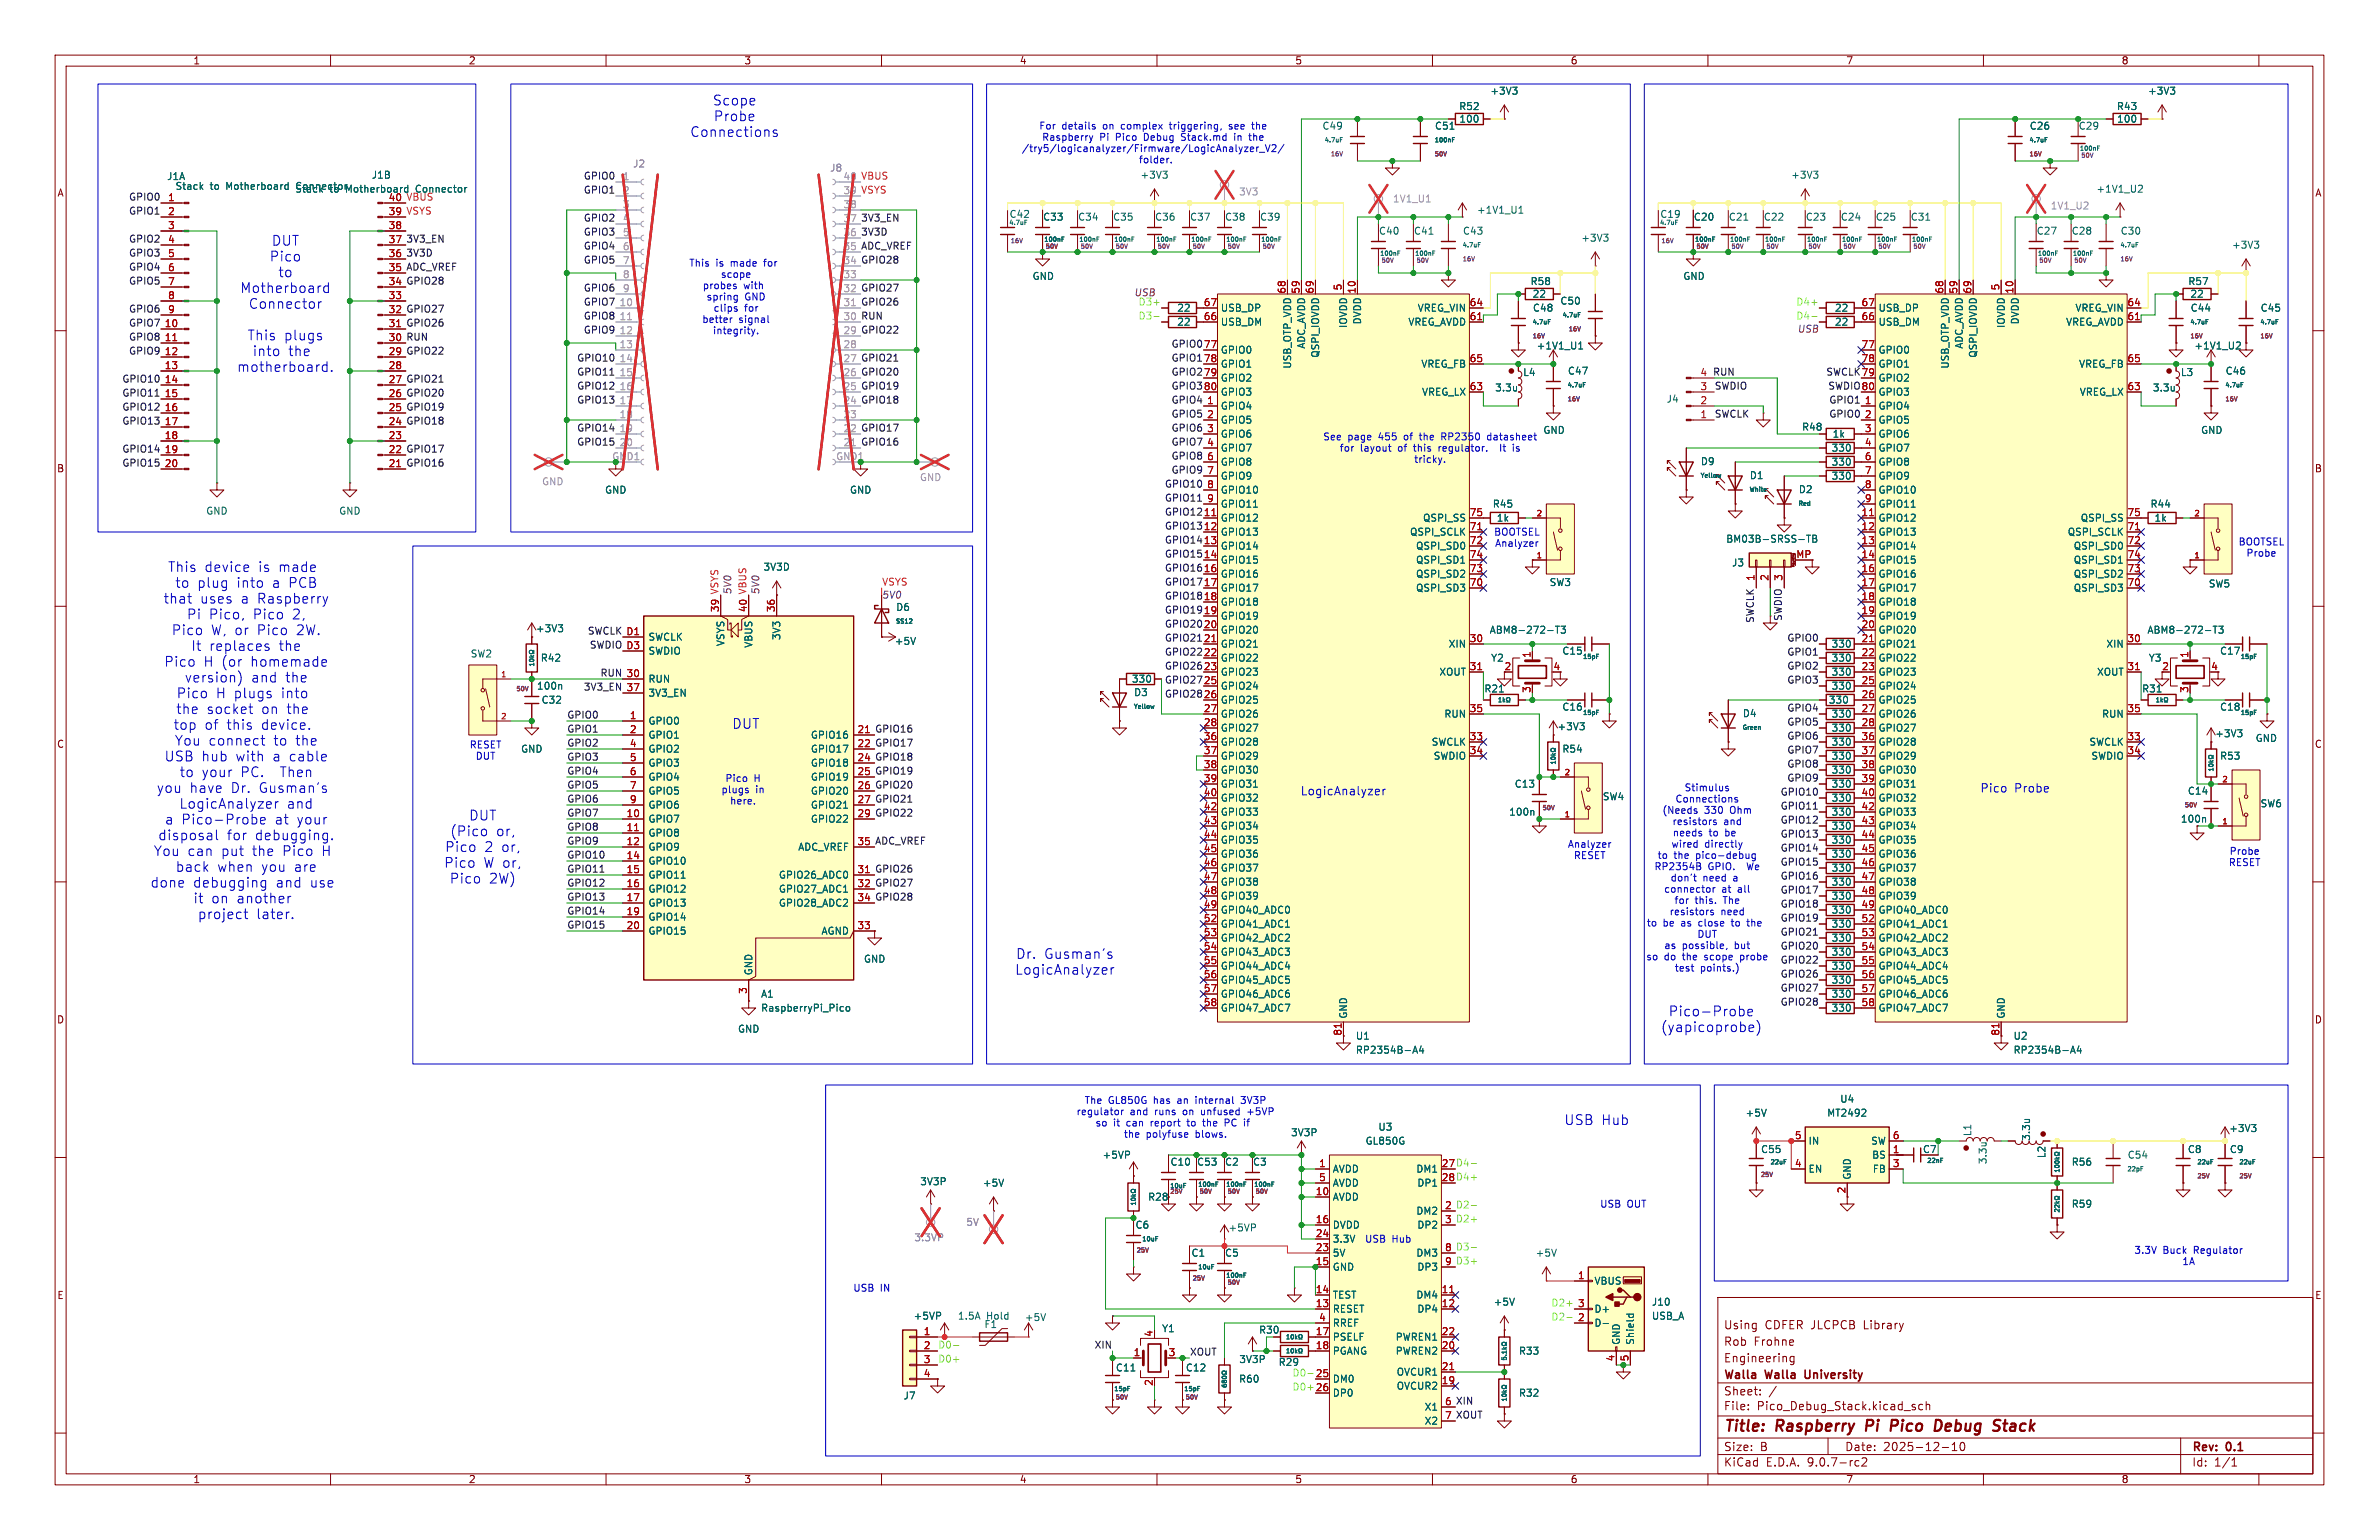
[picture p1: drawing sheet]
<svg xmlns="http://www.w3.org/2000/svg" width="432mm" height="279mm" viewBox="0 0 432 279" stroke-linecap="round" stroke-linejoin="round" font-family="sans-serif">
<defs><g id="words">
<g font-size="2.8" fill="#840000">
<text x="312.8" y="260.3">Title:</text>
<text x="322.5" y="260.3">Raspberry</text>
<text x="339.5" y="260.3">Pi</text>
<text x="344.8" y="260.3">Pico</text>
<text x="353.6" y="260.3">Debug</text>
<text x="365.1" y="260.3">Stack</text>
</g>
<g font-size="2.5" fill="#0000c2">
<text x="129.3" y="19.3">Scope</text>
<text x="129.5" y="22.2">Probe</text>
<text x="125.2" y="25.1">Connections</text>
<text x="48.9" y="47.7">Pico</text>
<text x="49.3" y="44.8">DUT</text>
<text x="43.6" y="53.4">Motherboard</text>
<text x="50.5" y="50.5">to</text>
<text x="45.1" y="56.2">Connector</text>
<text x="44.9" y="62">This</text>
<text x="45.8" y="64.8">into</text>
<text x="51.6" y="62">plugs</text>
<text x="52.3" y="64.8">the</text>
<text x="43" y="67.7">motherboard.</text>
<text x="30.4" y="104">This</text>
<text x="31.7" y="106.9">to</text>
<text x="35.8" y="106.9">plug</text>
<text x="37.1" y="104">device</text>
<text x="43" y="106.9">into</text>
<text x="47" y="104">is</text>
<text x="49.6" y="106.9">a PCB</text>
<text x="50.7" y="104">made</text>
<text x="29.6" y="109.7">that</text>
<text x="33.9" y="112.6">Pi</text>
<text x="36.3" y="109.7">uses</text>
<text x="37.9" y="112.6">Pico,</text>
<text x="43.8" y="109.7">a Raspberry</text>
<text x="46" y="112.6">Pico</text>
<text x="53.2" y="112.6">2,</text>
<text x="31.1" y="115.5">Pico</text>
<text x="34.7" y="118.3">It</text>
<text x="38" y="118.3">replaces</text>
<text x="38.3" y="115.5">W, or</text>
<text x="46.8" y="115.5">Pico</text>
<text x="50.7" y="118.3">the</text>
<text x="54" y="115.5">2W.</text>
<text x="29.8" y="121.2">Pico</text>
<text x="33.5" y="124">version)</text>
<text x="37" y="121.2">H (or</text>
<text x="45.6" y="124">and</text>
<text x="45.6" y="121.2">homemade</text>
<text x="51.9" y="124">the</text>
<text x="31.9" y="129.8">the</text>
<text x="32" y="126.9">Pico</text>
<text x="37.5" y="129.8">socket</text>
<text x="39.2" y="126.9">H plugs</text>
<text x="47.5" y="129.8">on</text>
<text x="51.2" y="126.9">into</text>
<text x="52.2" y="129.8">the</text>
<text x="31.4" y="132.6">top</text>
<text x="31.7" y="135.5">You</text>
<text x="37.1" y="132.6">of</text>
<text x="37.9" y="135.5">connect</text>
<text x="41.2" y="132.6">this</text>
<text x="47.6" y="132.6">device.</text>
<text x="49.7" y="135.5">to</text>
<text x="53.8" y="135.5">the</text>
<text x="132.8" y="132.4">DUT</text>
<text x="29.8" y="138.4">USB hub</text>
<text x="32.5" y="141.2">to</text>
<text x="36.6" y="141.2">your</text>
<text x="42.9" y="138.4">with</text>
<text x="43.8" y="141.2">PC.</text>
<text x="49.7" y="138.4">a cable</text>
<text x="51.1" y="141.2">Then</text>
<text x="28.4" y="144.1">you</text>
<text x="29.9" y="149.8">a Pico-Probe</text>
<text x="32.5" y="146.9">LogicAnalyzer</text>
<text x="34.4" y="144.1">have</text>
<text x="42" y="144.1">Dr.</text>
<text x="47.2" y="144.1">Gusman's</text>
<text x="50" y="149.8">at</text>
<text x="52.1" y="146.9">and</text>
<text x="54.1" y="149.8">your</text>
<text x="85.1" y="149.1">DUT</text>
<text x="27.8" y="155.5">You</text>
<text x="28.7" y="152.7">disposal</text>
<text x="34" y="155.5">can</text>
<text x="40.2" y="155.5">put</text>
<text x="41.2" y="152.7">for</text>
<text x="45.9" y="155.5">the</text>
<text x="46.4" y="152.7">debugging.</text>
<text x="51.5" y="155.5">Pico</text>
<text x="58.8" y="155.5">H</text>
<text x="80.7" y="154.8">Pico</text>
<text x="81.7" y="151.9">(Pico</text>
<text x="87.9" y="154.8">2</text>
<text x="90.1" y="151.9">or,</text>
<text x="91.1" y="154.8">or,</text>
<text x="27.3" y="161.3">done</text>
<text x="31.8" y="158.4">back</text>
<text x="35.1" y="161.3">debugging</text>
<text x="39.5" y="158.4">when</text>
<text x="47.5" y="158.4">you</text>
<text x="50.1" y="161.3">and</text>
<text x="53.6" y="158.4">are</text>
<text x="56.4" y="161.3">use</text>
<text x="80.6" y="157.7">Pico</text>
<text x="81.6" y="160.5">Pico</text>
<text x="87.8" y="157.7">W or,</text>
<text x="88.8" y="160.5">2W)</text>
<text x="35" y="164.1">it</text>
<text x="35.8" y="167">project</text>
<text x="38.4" y="164.1">on</text>
<text x="43" y="164.1">another</text>
<text x="46.5" y="167">later.</text>
<text x="184.2" y="177.1">LogicAnalyzer</text>
<text x="184.4" y="174.2">Dr.</text>
<text x="189.5" y="174.2">Gusman's</text>
<text x="302.8" y="184.6">Pico-Probe</text>
<text x="301.4" y="187.5">(yapicoprobe)</text>
<text x="283.9" y="204.3">USB Hub</text>
</g>
<g font-size="2.1" fill="#0000c2">
<text x="359.4" y="144">Pico</text>
<text x="365.6" y="144">Probe</text>
<text x="236" y="144.5">LogicAnalyzer</text>
</g>
<g font-size="2.1" fill="#840000">
<text x="312.8" y="244.4">Rob</text>
<text x="312.8" y="241.4">Using</text>
<text x="318.3" y="244.4">Frohne</text>
<text x="320.3" y="241.4">CDFER JLCPCB</text>
<text x="338.4" y="241.4">Library</text>
<text x="312.8" y="250.6">Walla</text>
<text x="312.8" y="247.4">Engineering</text>
<text x="320.5" y="250.6">Walla</text>
<text x="328.3" y="250.6">University</text>
<text x="312.8" y="256.1">File:</text>
<text x="312.8" y="253.4">Sheet:</text>
<text x="318.9" y="256.1">Pico_Debug_Stack.kicad_sch</text>
<text x="312.8" y="263.5">Size:</text>
<text x="319.5" y="263.5">B</text>
<text x="334.8" y="263.5">Date:</text>
<text x="341.8" y="263.5">2025-12-10</text>
<text x="397.8" y="263.7">Rev:</text>
<text x="404.2" y="263.7">0.1</text>
<text x="312.8" y="266.3">KiCad</text>
<text x="320.5" y="266.3">E.D.A.</text>
<text x="328.1" y="266.3">9.0.7-rc2</text>
<text x="397.8" y="266.3">Id:</text>
<text x="401.9" y="266.3">1/1</text>
</g>
<g font-size="1.8" fill="#840000">
<text x="35" y="11.9">1</text>
<text x="85" y="11.9">2</text>
<text x="135" y="11.9">3</text>
<text x="185" y="11.9">4</text>
<text x="235" y="11.9">5</text>
<text x="285" y="11.9">6</text>
<text x="335" y="11.9">7</text>
<text x="385" y="11.9">8</text>
<text x="10.3" y="35.9">A</text>
<text x="420.1" y="35.9">A</text>
<text x="111" y="83.6">GND1</text>
<text x="10.3" y="85.9">B</text>
<text x="420.1" y="85.9">B</text>
<text x="325.9" y="101.3">MP</text>
<text x="273" y="121.7">2</text>
<text x="392.4" y="121.7">2</text>
<text x="401.2" y="121.7">4</text>
<text x="10.3" y="135.9">C</text>
<text x="420.1" y="135.9">C</text>
<text x="395.7" y="149.5">100n</text>
<text x="10.3" y="185.9">D</text>
<text x="420.1" y="185.9">D</text>
<text x="261.6" y="211.8">27 D4-</text>
<text x="261.6" y="214.4">28 D4+</text>
<text x="262.2" y="219.5">2 D2-</text>
<text x="10.3" y="235.9">E</text>
<text x="420.1" y="235.9">E</text>
<text x="35" y="269.3">1</text>
<text x="85" y="269.3">2</text>
<text x="135" y="269.3">3</text>
<text x="185" y="269.3">4</text>
<text x="235" y="269.3">5</text>
<text x="285" y="269.3">6</text>
<text x="335" y="269.3">7</text>
<text x="385" y="269.3">8</text>
</g>
<g font-size="1.8" fill="#006464">
<text x="270.4" y="17.4">+3V3</text>
<text x="389.8" y="17.4">+3V3</text>
<text x="239.9" y="23.7">C49</text>
<text x="260.4" y="23.7">C51</text>
<text x="264.8" y="20.2">R52</text>
<text x="264.8" y="22.5">100</text>
<text x="368.3" y="23.7">C26</text>
<text x="377.2" y="23.7">C29</text>
<text x="384.1" y="20.2">R43</text>
<text x="384.2" y="22.5">100</text>
<text x="30.2" y="32.9">J1A</text>
<text x="31.8" y="34.6">Stack</text>
<text x="38.1" y="34.6">to</text>
<text x="41.2" y="34.6">Motherboard</text>
<text x="53.5" y="35.2">Stack</text>
<text x="54.1" y="34.6">Connector</text>
<text x="59.9" y="35.2">to</text>
<text x="62.9" y="35.2">Motherboard</text>
<text x="67.4" y="32.6">J1B</text>
<text x="75.8" y="35.2">Connector</text>
<text x="206.9" y="32.6">+3V3</text>
<text x="325" y="32.6">+3V3</text>
<text x="380.4" y="35.2">+1V1_U2</text>
<text x="73.7" y="36.5">VBUS</text>
<text x="183.1" y="39.7">C42</text>
<text x="189.2" y="40.2">C33</text>
<text x="195.6" y="40.2">C34</text>
<text x="201.9" y="40.2">C35</text>
<text x="209.6" y="40.2">C36</text>
<text x="215.9" y="40.2">C37</text>
<text x="222.3" y="40.2">C38</text>
<text x="228.6" y="40.2">C39</text>
<text x="268" y="39">+1V1_U1</text>
<text x="301.3" y="39.7">C19</text>
<text x="307.3" y="40.2">C20</text>
<text x="313.7" y="40.2">C21</text>
<text x="320" y="40.2">C22</text>
<text x="327.7" y="40.2">C23</text>
<text x="334" y="40.2">C24</text>
<text x="340.4" y="40.2">C25</text>
<text x="346.7" y="40.2">C31</text>
<text x="250.2" y="42.8">C40</text>
<text x="256.5" y="42.8">C41</text>
<text x="265.4" y="42.8">C43</text>
<text x="286.9" y="44">+3V3</text>
<text x="369.6" y="42.8">C27</text>
<text x="375.9" y="42.8">C28</text>
<text x="384.8" y="42.8">C30</text>
<text x="405" y="45.3">+3V3</text>
<text x="187.3" y="51">GND</text>
<text x="277.7" y="51.9">R58</text>
<text x="305.4" y="51">GND</text>
<text x="397.1" y="51.9">R57</text>
<text x="213.6" y="59.3">22</text>
<text x="213.6" y="56.7">22</text>
<text x="221.5" y="56.7">USB_DP</text>
<text x="221.5" y="59.3">USB_DM</text>
<text x="244.7" y="59.6" transform="rotate(-90 244.7 59.6)">IOVDD</text>
<text x="247.2" y="58.9" transform="rotate(-90 247.2 58.9)">DVDD</text>
<text x="255.5" y="59.3">VREG_AVDD</text>
<text x="257.2" y="56.7">VREG_VIN</text>
<text x="278.1" y="54.2">22</text>
<text x="278.1" y="56.7">C48</text>
<text x="283.1" y="55.5">C50</text>
<text x="333" y="59.3">22</text>
<text x="333" y="56.7">22</text>
<text x="340.9" y="56.7">USB_DP</text>
<text x="340.9" y="59.3">USB_DM</text>
<text x="364.1" y="59.6" transform="rotate(-90 364.1 59.6)">IOVDD</text>
<text x="366.6" y="58.9" transform="rotate(-90 366.6 58.9)">DVDD</text>
<text x="374.9" y="59.3">VREG_AVDD</text>
<text x="376.6" y="56.7">VREG_VIN</text>
<text x="397.5" y="54.2">22</text>
<text x="397.5" y="56.7">C44</text>
<text x="410.2" y="56.7">C45</text>
<text x="221.5" y="64.4">GPIO0</text>
<text x="237.1" y="63.4" transform="rotate(-90 237.1 63.4)">ADC_AVDD</text>
<text x="239.6" y="65" transform="rotate(-90 239.6 65)">QSPI_IOVDD</text>
<text x="278.8" y="63.6">+1V1_U1</text>
<text x="340.9" y="64.4">GPIO0</text>
<text x="356.5" y="63.4" transform="rotate(-90 356.5 63.4)">ADC_AVDD</text>
<text x="359" y="65" transform="rotate(-90 359 65)">QSPI_IOVDD</text>
<text x="398.2" y="63.6">+1V1_U2</text>
<text x="221.5" y="66.9">GPIO1</text>
<text x="221.5" y="69.4">GPIO2</text>
<text x="221.5" y="72">GPIO3</text>
<text x="234.5" y="67" transform="rotate(-90 234.5 67)">USB_OTP_VDD</text>
<text x="257.9" y="66.9">VREG_FB</text>
<text x="258" y="72">VREG_LX</text>
<text x="271.3" y="71.2">3.3u</text>
<text x="276.4" y="68.4">L4</text>
<text x="284.5" y="68.2">C47</text>
<text x="340.9" y="66.9">GPIO1</text>
<text x="340.9" y="69.4">GPIO2</text>
<text x="340.9" y="72">GPIO3</text>
<text x="353.9" y="67" transform="rotate(-90 353.9 67)">USB_OTP_VDD</text>
<text x="377.3" y="66.9">VREG_FB</text>
<text x="377.4" y="72">VREG_LX</text>
<text x="390.7" y="71.2">3.3u</text>
<text x="395.7" y="68.4">L3</text>
<text x="403.9" y="68.2">C46</text>
<text x="221.5" y="74.5">GPIO4</text>
<text x="221.5" y="77.1">GPIO5</text>
<text x="302.4" y="73.3">J4</text>
<text x="340.9" y="74.5">GPIO4</text>
<text x="340.9" y="77.1">GPIO5</text>
<text x="221.5" y="79.6">GPIO6</text>
<text x="221.5" y="82.1">GPIO7</text>
<text x="280" y="78.9">GND</text>
<text x="327" y="78.3">R48</text>
<text x="332.3" y="82.1">330</text>
<text x="332.5" y="79.6">1k</text>
<text x="340.9" y="79.6">GPIO6</text>
<text x="340.9" y="82.1">GPIO7</text>
<text x="399.4" y="78.9">GND</text>
<text x="109.7" y="89.8">GND</text>
<text x="154.2" y="89.8">GND</text>
<text x="221.5" y="84.7">GPIO8</text>
<text x="221.5" y="87.2">GPIO9</text>
<text x="221.5" y="89.8">GPIO10</text>
<text x="308.6" y="84.6">D9</text>
<text x="317.5" y="87.1">D1</text>
<text x="326.4" y="89.7">D2</text>
<text x="332.3" y="84.7">330</text>
<text x="332.3" y="87.2">330</text>
<text x="340.9" y="84.7">GPIO8</text>
<text x="340.9" y="87.2">GPIO9</text>
<text x="340.9" y="89.8">GPIO10</text>
<text x="37.3" y="93.6">GND</text>
<text x="61.5" y="93.6">GND</text>
<text x="221.5" y="92.3">GPIO11</text>
<text x="221.5" y="94.8">GPIO12</text>
<text x="258.2" y="94.8">QSPI_SS</text>
<text x="270.8" y="92.3">R45</text>
<text x="271.6" y="94.8">1k</text>
<text x="340.9" y="92.3">GPIO11</text>
<text x="340.9" y="94.8">GPIO12</text>
<text x="377.6" y="94.8">QSPI_SS</text>
<text x="390.2" y="92.3">R44</text>
<text x="391" y="94.8">1k</text>
<text x="221.5" y="97.4">GPIO13</text>
<text x="221.5" y="99.9">GPIO14</text>
<text x="255.8" y="97.4">QSPI_SCLK</text>
<text x="256.9" y="99.9">QSPI_SD0</text>
<text x="313.2" y="98.7">BM03B-SRSS-TB</text>
<text x="340.9" y="97.4">GPIO13</text>
<text x="340.9" y="99.9">GPIO14</text>
<text x="375.2" y="97.4">QSPI_SCLK</text>
<text x="376.3" y="99.9">QSPI_SD0</text>
<text x="138.5" y="103.7">3V3D</text>
<text x="221.5" y="102.5">GPIO15</text>
<text x="221.5" y="105">GPIO16</text>
<text x="221.5" y="107.5">GPIO17</text>
<text x="256.9" y="102.5">QSPI_SD1</text>
<text x="256.9" y="105">QSPI_SD2</text>
<text x="256.9" y="107.5">QSPI_SD3</text>
<text x="281.2" y="106.5">SW3</text>
<text x="314.3" y="103">J3</text>
<text x="340.9" y="102.5">GPIO15</text>
<text x="340.9" y="105">GPIO16</text>
<text x="340.9" y="107.5">GPIO17</text>
<text x="376.3" y="102.5">QSPI_SD1</text>
<text x="376.3" y="105">QSPI_SD2</text>
<text x="376.3" y="107.5">QSPI_SD3</text>
<text x="400.8" y="106.8">SW5</text>
<text x="162.6" y="111">D6</text>
<text x="221.5" y="110.1">GPIO18</text>
<text x="221.5" y="112.6">GPIO19</text>
<text x="340.9" y="110.1">GPIO18</text>
<text x="340.9" y="112.6">GPIO19</text>
<text x="85.3" y="119.5">SW2</text>
<text x="97.2" y="114.9">+3V3</text>
<text x="117.6" y="116.4">SWCLK</text>
<text x="117.6" y="119">SWDIO</text>
<text x="131.7" y="117.3" transform="rotate(-90 131.7 117.3)">VSYS</text>
<text x="136.8" y="117.6" transform="rotate(-90 136.8 117.6)">VBUS</text>
<text x="141.8" y="116.2" transform="rotate(-90 141.8 116.2)">3V3</text>
<text x="162.3" y="117.2">+5V</text>
<text x="221.5" y="115.2">GPIO20</text>
<text x="221.5" y="117.7">GPIO21</text>
<text x="262.8" y="117.7">XIN</text>
<text x="270.3" y="115.2">ABM8-272-T3</text>
<text x="283.5" y="119">C15</text>
<text x="332.3" y="117.7">330</text>
<text x="340.9" y="115.2">GPIO20</text>
<text x="340.9" y="117.7">GPIO21</text>
<text x="382.2" y="117.7">XIN</text>
<text x="389.7" y="115.2">ABM8-272-T3</text>
<text x="402.9" y="119">C17</text>
<text x="97.4" y="125.3">100n</text>
<text x="98.1" y="120.2">R42</text>
<text x="117.6" y="124.1">RUN</text>
<text x="205.3" y="124.1">330</text>
<text x="221.5" y="120.2">GPIO22</text>
<text x="221.5" y="122.8">GPIO23</text>
<text x="221.5" y="125.3">GPIO24</text>
<text x="261.2" y="122.8">XOUT</text>
<text x="269.3" y="125.8">R21</text>
<text x="270.5" y="120.2">Y2</text>
<text x="332.3" y="125.3">330</text>
<text x="332.3" y="122.8">330</text>
<text x="332.3" y="120.2">330</text>
<text x="340.9" y="120.2">GPIO22</text>
<text x="340.9" y="122.8">GPIO23</text>
<text x="340.9" y="125.3">GPIO24</text>
<text x="380.5" y="122.8">XOUT</text>
<text x="388.7" y="125.8">R31</text>
<text x="389.9" y="120.2">Y3</text>
<text x="98.2" y="127.9">C32</text>
<text x="117.6" y="126.6">3V3_EN</text>
<text x="117.6" y="131.7">GPIO0</text>
<text x="205.7" y="126.5">D3</text>
<text x="221.5" y="127.9">GPIO25</text>
<text x="221.5" y="130.4">GPIO26</text>
<text x="262.1" y="130.4">RUN</text>
<text x="283.5" y="129.1">C16</text>
<text x="316.2" y="130.3">D4</text>
<text x="331.8" y="127.9">330</text>
<text x="332.3" y="130.4">330</text>
<text x="340.9" y="127.9">GPIO25</text>
<text x="340.9" y="130.4">GPIO26</text>
<text x="381.4" y="130.4">RUN</text>
<text x="402.9" y="129.1">C18</text>
<text x="94.5" y="136.8">GND</text>
<text x="117.6" y="134.2">GPIO1</text>
<text x="117.6" y="136.8">GPIO2</text>
<text x="147.1" y="134.2">GPIO16</text>
<text x="147.1" y="136.8">GPIO17</text>
<text x="221.5" y="132.9">GPIO27</text>
<text x="221.5" y="135.5">GPIO28</text>
<text x="259.8" y="135.5">SWCLK</text>
<text x="282.6" y="132.7">+3V3</text>
<text x="283.5" y="136.8">R54</text>
<text x="332.3" y="135.5">330</text>
<text x="332.3" y="132.9">330</text>
<text x="340.9" y="132.9">GPIO27</text>
<text x="340.9" y="135.5">GPIO28</text>
<text x="379.1" y="135.5">SWCLK</text>
<text x="402" y="134">+3V3</text>
<text x="409.3" y="134.8">GND</text>
<text x="117.6" y="139.3">GPIO3</text>
<text x="117.6" y="141.8">GPIO4</text>
<text x="147.1" y="139.3">GPIO18</text>
<text x="147.1" y="141.8">GPIO19</text>
<text x="221.5" y="138">GPIO29</text>
<text x="221.5" y="140.6">GPIO30</text>
<text x="221.5" y="143.1">GPIO31</text>
<text x="260.1" y="138">SWDIO</text>
<text x="274.8" y="143.1">C13</text>
<text x="332.3" y="140.6">330</text>
<text x="332.3" y="143.1">330</text>
<text x="332.3" y="138">330</text>
<text x="340.9" y="138">GPIO29</text>
<text x="340.9" y="140.6">GPIO30</text>
<text x="340.9" y="143.1">GPIO31</text>
<text x="379.5" y="138">SWDIO</text>
<text x="402.9" y="138">R53</text>
<text x="117.6" y="144.4">GPIO5</text>
<text x="117.6" y="146.9">GPIO6</text>
<text x="117.6" y="149.5">GPIO7</text>
<text x="147.1" y="144.4">GPIO20</text>
<text x="147.1" y="146.9">GPIO21</text>
<text x="147.1" y="149.5">GPIO22</text>
<text x="221.5" y="145.6">GPIO32</text>
<text x="221.5" y="148.2">GPIO33</text>
<text x="273.8" y="148.2">100n</text>
<text x="290.8" y="145.4">SW4</text>
<text x="332.3" y="145.6">330</text>
<text x="332.3" y="148.2">330</text>
<text x="340.9" y="145.6">GPIO32</text>
<text x="340.9" y="148.2">GPIO33</text>
<text x="397" y="144.4">C14</text>
<text x="410.2" y="146.7">SW6</text>
<text x="117.6" y="152">GPIO8</text>
<text x="117.6" y="154.5">GPIO9</text>
<text x="144.8" y="154.5">ADC_VREF</text>
<text x="221.5" y="150.7">GPIO34</text>
<text x="221.5" y="153.3">GPIO35</text>
<text x="221.5" y="155.8">GPIO36</text>
<text x="332.3" y="155.8">330</text>
<text x="332.3" y="153.3">330</text>
<text x="332.3" y="150.7">330</text>
<text x="340.9" y="150.7">GPIO34</text>
<text x="340.9" y="153.3">GPIO35</text>
<text x="340.9" y="155.8">GPIO36</text>
<text x="117.6" y="157.1">GPIO10</text>
<text x="117.6" y="159.6">GPIO11</text>
<text x="141.3" y="159.6">GPIO26_ADC0</text>
<text x="221.5" y="158.3">GPIO37</text>
<text x="221.5" y="160.9">GPIO38</text>
<text x="332.3" y="158.3">330</text>
<text x="332.3" y="160.9">330</text>
<text x="340.9" y="158.3">GPIO37</text>
<text x="340.9" y="160.9">GPIO38</text>
<text x="117.6" y="162.2">GPIO12</text>
<text x="117.6" y="164.7">GPIO13</text>
<text x="117.6" y="167.2">GPIO14</text>
<text x="141.3" y="162.2">GPIO27_ADC1</text>
<text x="141.3" y="164.7">GPIO28_ADC2</text>
<text x="221.5" y="163.4">GPIO39</text>
<text x="221.5" y="166">GPIO40_ADC0</text>
<text x="332.3" y="166">330</text>
<text x="332.3" y="163.4">330</text>
<text x="340.9" y="163.4">GPIO39</text>
<text x="340.9" y="166">GPIO40_ADC0</text>
<text x="117.6" y="169.8">GPIO15</text>
<text x="149" y="169.8">AGND</text>
<text x="221.5" y="168.5">GPIO41_ADC1</text>
<text x="221.5" y="171">GPIO42_ADC2</text>
<text x="221.5" y="173.6">GPIO43_ADC3</text>
<text x="332.3" y="168.5">330</text>
<text x="332.3" y="171">330</text>
<text x="332.3" y="173.6">330</text>
<text x="340.9" y="168.5">GPIO41_ADC1</text>
<text x="340.9" y="171">GPIO42_ADC2</text>
<text x="340.9" y="173.6">GPIO43_ADC3</text>
<text x="136.8" y="177" transform="rotate(-90 136.8 177)">GND</text>
<text x="156.7" y="174.9">GND</text>
<text x="221.5" y="176.1">GPIO44_ADC4</text>
<text x="221.5" y="178.7">GPIO45_ADC5</text>
<text x="332.3" y="176.1">330</text>
<text x="332.3" y="178.7">330</text>
<text x="340.9" y="176.1">GPIO44_ADC4</text>
<text x="340.9" y="178.7">GPIO45_ADC5</text>
<text x="138" y="181.2">A1</text>
<text x="138" y="183.7">RaspberryPi_Pico</text>
<text x="221.5" y="181.2">GPIO46_ADC6</text>
<text x="221.5" y="183.7">GPIO47_ADC7</text>
<text x="244.7" y="184.9" transform="rotate(-90 244.7 184.9)">GND</text>
<text x="332.3" y="183.7">330</text>
<text x="332.3" y="181.2">330</text>
<text x="340.9" y="181.2">GPIO46_ADC6</text>
<text x="340.9" y="183.7">GPIO47_ADC7</text>
<text x="364.1" y="184.9" transform="rotate(-90 364.1 184.9)">GND</text>
<text x="133.9" y="187.6">GND</text>
<text x="246" y="191.4">RP2354B-A4</text>
<text x="246" y="188.8">U1</text>
<text x="365.4" y="191.4">RP2354B-A4</text>
<text x="365.4" y="188.8">U2</text>
<text x="316.7" y="202.8">+5V</text>
<text x="331.5" y="202.8">MT2492</text>
<text x="333.9" y="200.3">U4</text>
<text x="234.2" y="206.3">3V3P</text>
<text x="247.8" y="207.9">GL850G</text>
<text x="250.1" y="205.3">U3</text>
<text x="319.5" y="209.4">C55</text>
<text x="328.2" y="207.9">IN</text>
<text x="339.5" y="207.9">SW</text>
<text x="348.9" y="209.4">C7</text>
<text x="358" y="206.2" transform="rotate(-90 358 206.2)">L1</text>
<text x="368.7" y="207.1" transform="rotate(-90 368.7 207.1)">3.3u</text>
<text x="397" y="209.4">C8</text>
<text x="404.5" y="205.6">+3V3</text>
<text x="404.6" y="209.4">C9</text>
<text x="166.9" y="215.2">3V3P</text>
<text x="178.3" y="215.5">+5V</text>
<text x="200" y="210.4">+5VP</text>
<text x="212.4" y="211.7">C10</text>
<text x="217.2" y="211.7">C53</text>
<text x="222.3" y="211.7">C2</text>
<text x="227.3" y="211.7">C3</text>
<text x="241.8" y="213">AVDD</text>
<text x="241.8" y="215.5">AVDD</text>
<text x="257" y="213">DM1</text>
<text x="257.2" y="215.5">DP1</text>
<text x="328.2" y="213">EN</text>
<text x="336.1" y="214.1" transform="rotate(-90 336.1 214.1)">GND</text>
<text x="339.7" y="210.4">BS</text>
<text x="339.8" y="213">FB</text>
<text x="360.8" y="211.3" transform="rotate(-90 360.8 211.3)">3.3u</text>
<text x="371.4" y="210.2" transform="rotate(-90 371.4 210.2)">L2</text>
<text x="375.9" y="211.7">R56</text>
<text x="386.1" y="210.4">C54</text>
<text x="208.3" y="218">R28</text>
<text x="241.8" y="218">AVDD</text>
<text x="257" y="220.6">DM2</text>
<text x="375.9" y="219.3">R59</text>
<text x="206" y="223.1">C6</text>
<text x="222.9" y="223.6">+5VP</text>
<text x="241.8" y="223.1">DVDD</text>
<text x="241.8" y="225.7">3.3V</text>
<text x="257.2" y="223.1">DP2</text>
<text x="216.2" y="228.2">C1</text>
<text x="222.3" y="228.2">C5</text>
<text x="241.8" y="228.2">5V</text>
<text x="241.8" y="230.7">GND</text>
<text x="257" y="228.2">DM3</text>
<text x="257.2" y="230.7">DP3</text>
<text x="278.6" y="228.2">+5V</text>
<text x="289.3" y="233.3">VBUS</text>
<text x="165.7" y="239.6">+5VP</text>
<text x="173.8" y="239.6">1.5A</text>
<text x="179.1" y="239.6">Hold</text>
<text x="185.9" y="239.9">+5V</text>
<text x="241.8" y="235.8">TEST</text>
<text x="241.8" y="238.4">RESET</text>
<text x="257" y="235.8">DM4</text>
<text x="257.2" y="238.4">DP4</text>
<text x="271" y="237.1">+5V</text>
<text x="289.3" y="238.4">D+</text>
<text x="299.7" y="237.1">J10</text>
<text x="299.7" y="239.6">USB_A</text>
<text x="178.6" y="241.1">F1</text>
<text x="210.8" y="241.9">Y1</text>
<text x="228.4" y="242.2">R30</text>
<text x="241.8" y="240.9">RREF</text>
<text x="241.8" y="243.4">PSELF</text>
<text x="241.8" y="246">PGANG</text>
<text x="253.2" y="243.4">PWREN1</text>
<text x="253.2" y="246">PWREN2</text>
<text x="275.6" y="246">R33</text>
<text x="289.3" y="240.9">D-</text>
<text x="294.2" y="244.1" transform="rotate(-90 294.2 244.1)">GND</text>
<text x="296.8" y="244.1" transform="rotate(-90 296.8 244.1)">Shield</text>
<text x="202.4" y="249">C11</text>
<text x="215.1" y="249">C12</text>
<text x="224.8" y="251.1">R60</text>
<text x="224.8" y="247.5">3V3P</text>
<text x="232" y="248">R29</text>
<text x="241.8" y="251.1">DM0</text>
<text x="253.4" y="249.8">OVCUR1</text>
<text x="163.9" y="254.1">J7</text>
<text x="241.8" y="253.6">DP0</text>
<text x="253.4" y="252.3">OVCUR2</text>
<text x="258.5" y="256.1">X1</text>
<text x="275.6" y="253.6">R32</text>
<text x="258.5" y="258.7">X2</text>
</g>
<g font-size="1.8" fill="#0000c2">
<text x="188.5" y="23.7">For</text>
<text x="192.7" y="23.7">details</text>
<text x="200.3" y="23.7">on</text>
<text x="203.8" y="23.7">complex</text>
<text x="212.8" y="23.7">triggering,</text>
<text x="223.8" y="23.7">see</text>
<text x="228.2" y="23.7">the</text>
<text x="185.4" y="27.8">/try5/logicanalyzer/Firmware/LogicAnalyzer_V2/</text>
<text x="189.1" y="25.8">Raspberry</text>
<text x="199.6" y="25.8">Pi</text>
<text x="202.6" y="25.8">Pico</text>
<text x="206.6" y="29.8">folder.</text>
<text x="207.9" y="25.8">Debug</text>
<text x="214.9" y="25.8">Stack.md</text>
<text x="224.7" y="25.8">in</text>
<text x="227.6" y="25.8">the</text>
<text x="125" y="48.6">This</text>
<text x="127.5" y="52.7">probes</text>
<text x="129.9" y="48.6">is</text>
<text x="130.8" y="50.6">scope</text>
<text x="132.7" y="48.6">made</text>
<text x="135" y="52.7">with</text>
<text x="139" y="48.6">for</text>
<text x="127.4" y="58.8">better</text>
<text x="128.2" y="54.7">spring</text>
<text x="129.4" y="56.8">clips</text>
<text x="134.1" y="58.8">signal</text>
<text x="135.1" y="56.8">for</text>
<text x="135.2" y="54.7">GND</text>
<text x="129.3" y="60.8">integrity.</text>
<text x="240.1" y="80.1">See</text>
<text x="243.1" y="82.1">for</text>
<text x="244.6" y="80.1">page</text>
<text x="246.9" y="82.1">layout</text>
<text x="250.3" y="80.1">455</text>
<text x="253.9" y="82.1">of</text>
<text x="255.1" y="80.1">of</text>
<text x="256.9" y="82.1">this</text>
<text x="258.2" y="80.1">the</text>
<text x="261.6" y="82.1">regulator.</text>
<text x="262.3" y="80.1">RP2350</text>
<text x="270.9" y="80.1">datasheet</text>
<text x="273.2" y="82.1">It</text>
<text x="275.7" y="82.1">is</text>
<text x="256.6" y="84.2">tricky.</text>
<text x="271.1" y="97.4">BOOTSEL</text>
<text x="271.3" y="99.4">Analyzer</text>
<text x="406.2" y="99.2">BOOTSEL</text>
<text x="407.6" y="101.2">Probe</text>
<text x="85.2" y="136">RESET</text>
<text x="86.3" y="138">DUT</text>
<text x="131.6" y="142.1">Pico</text>
<text x="136.9" y="142.1">H</text>
<text x="305.7" y="143.8">Stimulus</text>
<text x="130.8" y="144.1">plugs</text>
<text x="132.4" y="146.2">here.</text>
<text x="137.2" y="144.1">in</text>
<text x="301.6" y="147.9">(Needs</text>
<text x="303.5" y="149.9">resistors</text>
<text x="304" y="145.8">Connections</text>
<text x="309.3" y="147.9">330</text>
<text x="312.9" y="149.9">and</text>
<text x="314.1" y="147.9">Ohm</text>
<text x="284.5" y="154">Analyzer</text>
<text x="303.3" y="154">wired</text>
<text x="303.5" y="151.9">needs</text>
<text x="309.4" y="154">directly</text>
<text x="310.2" y="151.9">to</text>
<text x="313.2" y="151.9">be</text>
<text x="404.6" y="155.3">Probe</text>
<text x="285.6" y="156.1">RESET</text>
<text x="300.2" y="158.1">RP2354B</text>
<text x="300.8" y="156">to</text>
<text x="303.1" y="160.1">don't</text>
<text x="303.8" y="156">the</text>
<text x="307.9" y="156">pico-debug</text>
<text x="309.1" y="160.1">need</text>
<text x="310" y="158.1">GPIO.</text>
<text x="314.7" y="160.1">a</text>
<text x="317.4" y="158.1">We</text>
<text x="404.4" y="157.3">RESET</text>
<text x="301.9" y="162.2">connector</text>
<text x="302.9" y="166.3">resistors</text>
<text x="303.8" y="164.2">for</text>
<text x="307.7" y="164.2">this.</text>
<text x="312.3" y="166.3">need</text>
<text x="312.5" y="162.2">at</text>
<text x="312.9" y="164.2">The</text>
<text x="315.5" y="162.2">all</text>
<text x="298.8" y="168.3">to</text>
<text x="301.8" y="168.3">be</text>
<text x="302" y="172.4">as</text>
<text x="305.3" y="168.3">as</text>
<text x="305.3" y="172.4">possible,</text>
<text x="308" y="170.3">DUT</text>
<text x="308.6" y="168.3">close</text>
<text x="314.8" y="168.3">to</text>
<text x="315" y="172.4">but</text>
<text x="317.8" y="168.3">the</text>
<text x="298.7" y="174.4">so</text>
<text x="302.1" y="174.4">do</text>
<text x="303.9" y="176.5">test</text>
<text x="305.5" y="174.4">the</text>
<text x="308.6" y="176.5">points.)</text>
<text x="309.7" y="174.4">scope</text>
<text x="316.3" y="174.4">probe</text>
<text x="195.3" y="202.5">regulator</text>
<text x="196.8" y="200.5">The</text>
<text x="201.2" y="200.5">GL850G</text>
<text x="205.1" y="202.5">and</text>
<text x="209.5" y="200.5">has</text>
<text x="209.7" y="202.5">runs</text>
<text x="214" y="200.5">an</text>
<text x="215" y="202.5">on</text>
<text x="217.5" y="200.5">internal</text>
<text x="218.5" y="202.5">unfused</text>
<text x="226" y="200.5">3V3P</text>
<text x="227.1" y="202.5">+5VP</text>
<text x="198.7" y="204.6">so</text>
<text x="202.1" y="204.6">it</text>
<text x="203.9" y="206.6">the</text>
<text x="204.6" y="204.6">can</text>
<text x="208" y="206.6">polyfuse</text>
<text x="209.2" y="204.6">report</text>
<text x="216" y="204.6">to</text>
<text x="217.1" y="206.6">blows.</text>
<text x="219.1" y="204.6">the</text>
<text x="223.2" y="204.6">PC</text>
<text x="226.9" y="204.6">if</text>
<text x="290.3" y="219.3">USB</text>
<text x="295.3" y="219.3">OUT</text>
<text x="247.7" y="225.7">USB</text>
<text x="252.6" y="225.7">Hub</text>
<text x="387.3" y="227.7">3.3V</text>
<text x="392.6" y="227.7">Buck</text>
<text x="398.3" y="227.7">Regulator</text>
<text x="396" y="229.7">1A</text>
<text x="154.8" y="234.5">USB</text>
<text x="159.8" y="234.5">IN</text>
</g>
<g font-size="1.8" fill="#0f0f0f">
<text x="105.9" y="32.7">GPIO0</text>
<text x="105.9" y="35.2">GPIO1</text>
<text x="23.3" y="39">GPIO1</text>
<text x="23.3" y="36.5">GPIO0</text>
<text x="105.9" y="40.3">GPIO2</text>
<text x="156.2" y="40.3">3V3_EN</text>
<text x="23.3" y="46.6">GPIO3</text>
<text x="23.3" y="44.1">GPIO2</text>
<text x="73.7" y="46.6">3V3D</text>
<text x="73.7" y="44.1">3V3_EN</text>
<text x="105.9" y="42.8">GPIO3</text>
<text x="105.9" y="47.9">GPIO5</text>
<text x="105.9" y="45.4">GPIO4</text>
<text x="156.2" y="42.8">3V3D</text>
<text x="156.2" y="45.4">ADC_VREF</text>
<text x="156.2" y="47.9">GPIO28</text>
<text x="23.3" y="51.7">GPIO5</text>
<text x="23.3" y="49.2">GPIO4</text>
<text x="73.7" y="49.2">ADC_VREF</text>
<text x="73.7" y="51.7">GPIO28</text>
<text x="105.9" y="53">GPIO6</text>
<text x="156.2" y="53">GPIO27</text>
<text x="23.3" y="56.8">GPIO6</text>
<text x="23.3" y="59.3">GPIO7</text>
<text x="73.7" y="59.3">GPIO26</text>
<text x="73.7" y="56.8">GPIO27</text>
<text x="105.9" y="55.5">GPIO7</text>
<text x="105.9" y="58.1">GPIO8</text>
<text x="156.2" y="55.5">GPIO26</text>
<text x="156.2" y="58.1">RUN</text>
<text x="23.3" y="64.4">GPIO9</text>
<text x="23.3" y="61.9">GPIO8</text>
<text x="73.7" y="61.9">RUN</text>
<text x="73.7" y="64.4">GPIO22</text>
<text x="104.7" y="65.7">GPIO10</text>
<text x="105.9" y="60.6">GPIO9</text>
<text x="156.2" y="65.7">GPIO21</text>
<text x="156.2" y="60.6">GPIO22</text>
<text x="212.6" y="65.7">GPIO1</text>
<text x="212.6" y="63.2">GPIO0</text>
<text x="22.1" y="69.5">GPIO10</text>
<text x="73.7" y="69.5">GPIO21</text>
<text x="104.7" y="68.2">GPIO11</text>
<text x="104.7" y="70.8">GPIO12</text>
<text x="156.2" y="68.2">GPIO20</text>
<text x="156.2" y="70.8">GPIO19</text>
<text x="212.6" y="68.2">GPIO2</text>
<text x="212.6" y="70.8">GPIO3</text>
<text x="310.8" y="68.2">RUN</text>
<text x="311.1" y="70.8">SWDIO</text>
<text x="331.4" y="68.2">SWCLK79</text>
<text x="331.8" y="70.8">SWDIO80</text>
<text x="22.1" y="77.1">GPIO13</text>
<text x="22.1" y="74.6">GPIO12</text>
<text x="22.1" y="72">GPIO11</text>
<text x="73.7" y="72">GPIO20</text>
<text x="73.7" y="74.6">GPIO19</text>
<text x="73.7" y="77.1">GPIO18</text>
<text x="104.7" y="73.3">GPIO13</text>
<text x="156.2" y="73.3">GPIO18</text>
<text x="212.6" y="75.9">GPIO5</text>
<text x="212.6" y="73.3">GPIO4</text>
<text x="311.1" y="75.9">SWCLK</text>
<text x="331.9" y="73.3">GPIO1</text>
<text x="331.9" y="75.9">GPIO0</text>
<text x="22.1" y="82.2">GPIO14</text>
<text x="73.7" y="82.2">GPIO17</text>
<text x="104.7" y="80.9">GPIO15</text>
<text x="104.7" y="78.4">GPIO14</text>
<text x="156.2" y="80.9">GPIO16</text>
<text x="156.2" y="78.4">GPIO17</text>
<text x="212.6" y="80.9">GPIO7</text>
<text x="212.6" y="83.5">GPIO8</text>
<text x="212.6" y="78.4">GPIO6</text>
<text x="22.1" y="84.7">GPIO15</text>
<text x="73.7" y="84.7">GPIO16</text>
<text x="211.3" y="88.6">GPIO10</text>
<text x="212.6" y="86">GPIO9</text>
<text x="211.3" y="93.6">GPIO12</text>
<text x="211.3" y="91.1">GPIO11</text>
<text x="211.3" y="96.2">GPIO13</text>
<text x="211.3" y="98.7">GPIO14</text>
<text x="211.3" y="101.3">GPIO15</text>
<text x="211.3" y="103.8">GPIO16</text>
<text x="211.3" y="106.3">GPIO17</text>
<text x="211.3" y="111.4">GPIO19</text>
<text x="211.3" y="108.9">GPIO18</text>
<text x="211.3" y="114">GPIO20</text>
<text x="318.4" y="113.1" transform="rotate(-90 318.4 113.1)">SWCLK</text>
<text x="323.5" y="112.7" transform="rotate(-90 323.5 112.7)">SWDIO</text>
<text x="106.6" y="115.2">SWCLK D1</text>
<text x="107" y="117.8">SWDIO D3</text>
<text x="211.3" y="119">GPIO22</text>
<text x="211.3" y="116.5">GPIO21</text>
<text x="324.3" y="119">GPIO1</text>
<text x="324.3" y="116.5">GPIO0</text>
<text x="105.9" y="125.4">3V3_EN 37</text>
<text x="108.9" y="122.8">RUN 30</text>
<text x="211.3" y="121.6">GPIO26</text>
<text x="211.3" y="124.1">GPIO27</text>
<text x="324.3" y="124.1">GPIO3</text>
<text x="324.3" y="121.6">GPIO2</text>
<text x="102.9" y="130.5">GPIO0</text>
<text x="211.3" y="126.7">GPIO28</text>
<text x="324.3" y="129.2">GPIO4</text>
<text x="324.3" y="131.7">GPIO5</text>
<text x="102.9" y="135.5">GPIO2</text>
<text x="102.9" y="133">GPIO1</text>
<text x="158.7" y="133">GPIO16</text>
<text x="158.7" y="135.5">GPIO17</text>
<text x="324.3" y="136.8">GPIO7</text>
<text x="324.3" y="134.3">GPIO6</text>
<text x="102.9" y="143.2">GPIO5</text>
<text x="102.9" y="138.1">GPIO3</text>
<text x="102.9" y="140.6">GPIO4</text>
<text x="158.7" y="140.6">GPIO19</text>
<text x="158.7" y="138.1">GPIO18</text>
<text x="158.7" y="143.2">GPIO20</text>
<text x="324.3" y="141.9">GPIO9</text>
<text x="324.3" y="139.4">GPIO8</text>
<text x="102.9" y="145.7">GPIO6</text>
<text x="102.9" y="148.2">GPIO7</text>
<text x="158.7" y="148.2">GPIO22</text>
<text x="158.7" y="145.7">GPIO21</text>
<text x="323.1" y="147">GPIO11</text>
<text x="323.1" y="149.5">GPIO12</text>
<text x="323.1" y="144.4">GPIO10</text>
<text x="102.9" y="155.9">GPIO10</text>
<text x="102.9" y="153.3">GPIO9</text>
<text x="102.9" y="150.8">GPIO8</text>
<text x="158.7" y="153.3">ADC_VREF</text>
<text x="323.1" y="152.1">GPIO13</text>
<text x="323.1" y="154.6">GPIO14</text>
<text x="102.9" y="160.9">GPIO12</text>
<text x="102.9" y="158.4">GPIO11</text>
<text x="158.7" y="160.9">GPIO27</text>
<text x="158.7" y="158.4">GPIO26</text>
<text x="323.1" y="159.7">GPIO16</text>
<text x="323.1" y="157.1">GPIO15</text>
<text x="102.9" y="163.5">GPIO13</text>
<text x="102.9" y="166">GPIO14</text>
<text x="158.7" y="163.5">GPIO28</text>
<text x="323.1" y="167.3">GPIO19</text>
<text x="323.1" y="162.2">GPIO17</text>
<text x="323.1" y="164.8">GPIO18</text>
<text x="102.9" y="168.6">GPIO15</text>
<text x="323.1" y="169.8">GPIO21</text>
<text x="323.1" y="172.4">GPIO20</text>
<text x="323.1" y="174.9">GPIO22</text>
<text x="323.1" y="180">GPIO27</text>
<text x="323.1" y="177.5">GPIO26</text>
<text x="323.1" y="182.5">GPIO28</text>
<text x="198.6" y="244.8">XIN</text>
<text x="215.9" y="246">XOUT</text>
<text x="262.2" y="255">6 XIN</text>
<text x="262.2" y="257.6">7 XOUT</text>
</g>
<g font-size="1.8" fill="#aaa">
<text x="113" y="32.8">1</text>
<text x="113" y="35.3">2</text>
<text x="153" y="32.8">40</text>
<text x="153" y="35.3">39</text>
<text x="113" y="37.8">3</text>
<text x="113" y="40.4">4</text>
<text x="153" y="37.8">38</text>
<text x="153" y="40.4">37</text>
<text x="113" y="42.9">5</text>
<text x="113" y="45.5">6</text>
<text x="153" y="42.9">36</text>
<text x="153" y="45.5">35</text>
<text x="113" y="48">7</text>
<text x="113" y="50.5">8</text>
<text x="113" y="53.1">9</text>
<text x="153" y="48">34</text>
<text x="153" y="50.5">33</text>
<text x="153" y="53.1">32</text>
<text x="112.4" y="55.6">10</text>
<text x="112.4" y="58.2">11</text>
<text x="153" y="55.6">31</text>
<text x="153" y="58.2">30</text>
<text x="112.4" y="60.7">12</text>
<text x="112.4" y="63.2">13</text>
<text x="112.4" y="65.8">14</text>
<text x="153" y="60.7">29</text>
<text x="153" y="63.2">28</text>
<text x="153" y="65.8">27</text>
<text x="112.4" y="68.3">15</text>
<text x="112.4" y="70.9">16</text>
<text x="153" y="68.3">26</text>
<text x="153" y="70.9">25</text>
<text x="112.4" y="73.4">17</text>
<text x="112.4" y="75.9">18</text>
<text x="153" y="73.4">24</text>
<text x="153" y="75.9">23</text>
<text x="112.4" y="78.5">19</text>
<text x="112.4" y="81">20</text>
<text x="151.7" y="83.6">GND1</text>
<text x="153" y="78.5">22</text>
<text x="153" y="81">21</text>
</g>
<g font-size="1.8" fill="#989898">
<text x="114.8" y="30.6">J2</text>
<text x="150.6" y="31.3">J8</text>
<text x="224.8" y="35.7">3V3</text>
<text x="252.7" y="36.9">1V1_U1</text>
<text x="372.1" y="38.2">1V1_U2</text>
<text x="98.3" y="88.2">GND</text>
<text x="166.9" y="87.5">GND</text>
<text x="165.9" y="225.4">3.3VP</text>
<text x="175.3" y="222.6">5V</text>
</g>
<g font-size="1.8" fill="#ff243d">
<text x="156.2" y="35.2">VSYS</text>
<text x="156.2" y="32.7">VBUS</text>
<text x="73.7" y="39">VSYS</text>
<text x="130.5" y="107.9" transform="rotate(-90 130.5 107.9)">VSYS</text>
<text x="135.5" y="107.9" transform="rotate(-90 135.5 107.9)">VBUS</text>
<text x="160" y="106.3">VSYS</text>
</g>
<g font-size="1.8" fill="#a90000">
<text x="30.4" y="36.6">1</text>
<text x="30.4" y="39.1">2</text>
<text x="30.4" y="41.7">3</text>
<text x="70.4" y="36.6">40</text>
<text x="70.4" y="39.1">39</text>
<text x="70.4" y="41.7">38</text>
<text x="30.4" y="44.2">4</text>
<text x="30.4" y="46.7">5</text>
<text x="70.4" y="44.2">37</text>
<text x="70.4" y="46.7">36</text>
<text x="30.4" y="49.3">6</text>
<text x="30.4" y="51.8">7</text>
<text x="70.4" y="49.3">35</text>
<text x="70.4" y="51.8">34</text>
<text x="233.4" y="53.4" transform="rotate(-90 233.4 53.4)">68</text>
<text x="236" y="53.4" transform="rotate(-90 236 53.4)">59</text>
<text x="238.5" y="53.4" transform="rotate(-90 238.5 53.4)">69</text>
<text x="243.6" y="52.8" transform="rotate(-90 243.6 52.8)">5</text>
<text x="246.1" y="53.4" transform="rotate(-90 246.1 53.4)">10</text>
<text x="352.8" y="53.4" transform="rotate(-90 352.8 53.4)">68</text>
<text x="355.3" y="53.4" transform="rotate(-90 355.3 53.4)">59</text>
<text x="357.9" y="53.4" transform="rotate(-90 357.9 53.4)">69</text>
<text x="363" y="52.8" transform="rotate(-90 363 52.8)">5</text>
<text x="365.5" y="53.4" transform="rotate(-90 365.5 53.4)">10</text>
<text x="29.8" y="59.4">10</text>
<text x="30.4" y="54.4">8</text>
<text x="30.4" y="56.9">9</text>
<text x="70.4" y="54.4">33</text>
<text x="70.4" y="56.9">32</text>
<text x="70.4" y="59.4">31</text>
<text x="218.4" y="55.6">67</text>
<text x="218.4" y="58.2">66</text>
<text x="266.7" y="55.6">64</text>
<text x="266.7" y="58.2">61</text>
<text x="337.8" y="55.6">67</text>
<text x="337.8" y="58.2">66</text>
<text x="386" y="55.6">64</text>
<text x="386" y="58.2">61</text>
<text x="29.8" y="62">11</text>
<text x="29.8" y="64.5">12</text>
<text x="70.4" y="62">30</text>
<text x="70.4" y="64.5">29</text>
<text x="218.4" y="63.2">77</text>
<text x="218.4" y="65.8">78</text>
<text x="266.7" y="65.8">65</text>
<text x="337.8" y="63.2">77</text>
<text x="337.8" y="65.8">78</text>
<text x="386" y="65.8">65</text>
<text x="29.8" y="67.1">13</text>
<text x="29.8" y="69.6">14</text>
<text x="70.4" y="67.1">28</text>
<text x="70.4" y="69.6">27</text>
<text x="218.4" y="68.3">79</text>
<text x="218.4" y="70.9">80</text>
<text x="266.7" y="70.9">63</text>
<text x="308.5" y="70.9">3</text>
<text x="308.5" y="68.3">4</text>
<text x="337.8" y="68.3">79</text>
<text x="337.8" y="70.9">80</text>
<text x="386" y="70.9">63</text>
<text x="29.8" y="72.1">15</text>
<text x="29.8" y="74.7">16</text>
<text x="29.8" y="77.2">17</text>
<text x="70.4" y="72.1">26</text>
<text x="70.4" y="74.7">25</text>
<text x="70.4" y="77.2">24</text>
<text x="219" y="73.4">1</text>
<text x="219" y="75.9">2</text>
<text x="308.5" y="75.9">1</text>
<text x="308.5" y="73.4">2</text>
<text x="338.4" y="73.4">1</text>
<text x="338.4" y="75.9">2</text>
<text x="29.8" y="79.8">18</text>
<text x="29.8" y="82.3">19</text>
<text x="70.4" y="79.8">23</text>
<text x="70.4" y="82.3">22</text>
<text x="219" y="78.5">3</text>
<text x="219" y="81">4</text>
<text x="219" y="83.6">6</text>
<text x="338.4" y="78.5">3</text>
<text x="338.4" y="81">4</text>
<text x="338.4" y="83.6">6</text>
<text x="29.8" y="84.8">20</text>
<text x="70.4" y="84.8">21</text>
<text x="219" y="86.1">7</text>
<text x="219" y="88.6">8</text>
<text x="338.4" y="86.1">7</text>
<text x="338.4" y="88.6">8</text>
<text x="218.4" y="93.7">11</text>
<text x="219" y="91.2">9</text>
<text x="266.7" y="93.7">75</text>
<text x="337.8" y="93.7">11</text>
<text x="338.4" y="91.2">9</text>
<text x="386" y="93.7">75</text>
<text x="218.4" y="96.3">12</text>
<text x="218.4" y="98.8">13</text>
<text x="218.4" y="101.3">14</text>
<text x="266.7" y="96.3">71</text>
<text x="266.7" y="98.8">72</text>
<text x="266.7" y="101.3">74</text>
<text x="337.8" y="96.3">12</text>
<text x="337.8" y="98.8">13</text>
<text x="337.8" y="101.3">14</text>
<text x="386" y="96.3">71</text>
<text x="386" y="98.8">72</text>
<text x="386" y="101.3">74</text>
<text x="218.4" y="103.9">16</text>
<text x="218.4" y="106.4">17</text>
<text x="266.7" y="103.9">73</text>
<text x="266.7" y="106.4">70</text>
<text x="318.5" y="105.5" transform="rotate(-90 318.5 105.5)">1</text>
<text x="321.1" y="105.5" transform="rotate(-90 321.1 105.5)">2</text>
<text x="323.6" y="105.5" transform="rotate(-90 323.6 105.5)">3</text>
<text x="337.8" y="103.9">16</text>
<text x="337.8" y="106.4">17</text>
<text x="386" y="103.9">73</text>
<text x="386" y="106.4">70</text>
<text x="130.6" y="111.2" transform="rotate(-90 130.6 111.2)">39</text>
<text x="135.6" y="111.2" transform="rotate(-90 135.6 111.2)">40</text>
<text x="140.7" y="111.2" transform="rotate(-90 140.7 111.2)">36</text>
<text x="218.4" y="109">18</text>
<text x="218.4" y="111.5">19</text>
<text x="337.8" y="109">18</text>
<text x="337.8" y="111.5">19</text>
<text x="113.6" y="115.3">D1</text>
<text x="113.6" y="117.9">D3</text>
<text x="218.4" y="114">20</text>
<text x="218.4" y="116.6">21</text>
<text x="218.4" y="119.1">22</text>
<text x="266.7" y="116.6">30</text>
<text x="277.9" y="119.5" transform="rotate(-90 277.9 119.5)">1</text>
<text x="337.8" y="114">20</text>
<text x="337.8" y="116.6">21</text>
<text x="337.8" y="119.1">22</text>
<text x="386" y="116.6">30</text>
<text x="397.3" y="119.5" transform="rotate(-90 397.3 119.5)">1</text>
<text x="113.6" y="122.9">30</text>
<text x="113.6" y="125.5">37</text>
<text x="218.4" y="121.7">23</text>
<text x="218.4" y="124.2">25</text>
<text x="266.7" y="121.7">31</text>
<text x="277.9" y="125.8" transform="rotate(-90 277.9 125.8)">3</text>
<text x="281.9" y="121.7">4</text>
<text x="337.8" y="121.7">23</text>
<text x="337.8" y="124.2">25</text>
<text x="386" y="121.7">31</text>
<text x="397.3" y="125.8" transform="rotate(-90 397.3 125.8)">3</text>
<text x="114.2" y="130.6">1</text>
<text x="218.4" y="126.7">26</text>
<text x="218.4" y="129.3">27</text>
<text x="218.4" y="131.8">28</text>
<text x="266.7" y="129.3">35</text>
<text x="337.8" y="126.7">26</text>
<text x="337.8" y="129.3">27</text>
<text x="337.8" y="131.8">28</text>
<text x="386" y="129.3">35</text>
<text x="114.2" y="133.1">2</text>
<text x="114.2" y="135.6">4</text>
<text x="155.5" y="133.1">21</text>
<text x="155.5" y="135.6">22</text>
<text x="218.4" y="134.4">36</text>
<text x="218.4" y="136.9">37</text>
<text x="266.7" y="134.4">33</text>
<text x="266.7" y="136.9">34</text>
<text x="337.8" y="134.4">36</text>
<text x="337.8" y="136.9">37</text>
<text x="386" y="134.4">33</text>
<text x="386" y="136.9">34</text>
<text x="114.2" y="138.2">5</text>
<text x="114.2" y="140.7">6</text>
<text x="114.2" y="143.3">7</text>
<text x="155.5" y="138.2">24</text>
<text x="155.5" y="140.7">25</text>
<text x="155.5" y="143.3">26</text>
<text x="218.4" y="139.4">38</text>
<text x="218.4" y="142">39</text>
<text x="337.8" y="139.4">38</text>
<text x="337.8" y="142">39</text>
<text x="113.6" y="148.3">10</text>
<text x="114.2" y="145.8">9</text>
<text x="155.5" y="145.8">27</text>
<text x="155.5" y="148.3">29</text>
<text x="218.4" y="144.5">40</text>
<text x="218.4" y="147.1">42</text>
<text x="218.4" y="149.6">43</text>
<text x="337.8" y="144.5">40</text>
<text x="337.8" y="147.1">42</text>
<text x="337.8" y="149.6">43</text>
<text x="113.6" y="150.9">11</text>
<text x="113.6" y="153.4">12</text>
<text x="113.6" y="156">14</text>
<text x="155.5" y="153.4">35</text>
<text x="218.4" y="152.1">44</text>
<text x="218.4" y="154.7">45</text>
<text x="337.8" y="152.1">44</text>
<text x="337.8" y="154.7">45</text>
<text x="113.6" y="158.5">15</text>
<text x="113.6" y="161">16</text>
<text x="155.5" y="158.5">31</text>
<text x="155.5" y="161">32</text>
<text x="218.4" y="157.2">46</text>
<text x="218.4" y="159.8">47</text>
<text x="337.8" y="157.2">46</text>
<text x="337.8" y="159.8">47</text>
<text x="113.6" y="163.6">17</text>
<text x="113.6" y="166.1">19</text>
<text x="155.5" y="163.6">34</text>
<text x="218.4" y="162.3">48</text>
<text x="218.4" y="164.8">49</text>
<text x="218.4" y="167.4">52</text>
<text x="337.8" y="162.3">48</text>
<text x="337.8" y="164.8">49</text>
<text x="337.8" y="167.4">52</text>
<text x="113.6" y="168.7">20</text>
<text x="155.5" y="168.7">33</text>
<text x="218.4" y="169.9">53</text>
<text x="218.4" y="172.5">54</text>
<text x="337.8" y="169.9">53</text>
<text x="337.8" y="172.5">54</text>
<text x="218.4" y="175">55</text>
<text x="218.4" y="177.5">56</text>
<text x="337.8" y="175">55</text>
<text x="337.8" y="177.5">56</text>
<text x="135.6" y="180.4" transform="rotate(-90 135.6 180.4)">3</text>
<text x="218.4" y="180.1">57</text>
<text x="218.4" y="182.6">58</text>
<text x="337.8" y="180.1">57</text>
<text x="337.8" y="182.6">58</text>
<text x="243.6" y="188" transform="rotate(-90 243.6 188)">81</text>
<text x="363" y="188" transform="rotate(-90 363 188)">81</text>
<text x="325.7" y="206.8">5</text>
<text x="343.5" y="206.8">6</text>
<text x="343.5" y="209.3">1</text>
<text x="239.3" y="211.8">1</text>
<text x="239.3" y="214.4">5</text>
<text x="261.6" y="211.8">27</text>
<text x="261.6" y="214.4">28</text>
<text x="325.7" y="211.8">4</text>
<text x="343.5" y="211.8">3</text>
<text x="238.7" y="216.9">10</text>
<text x="238.7" y="222">16</text>
<text x="262.2" y="219.5">2</text>
<text x="262.2" y="222">3</text>
<text x="335" y="216.6" transform="rotate(-90 335 216.6)">2</text>
<text x="238.7" y="224.5">24</text>
<text x="238.7" y="227.1">23</text>
<text x="262.2" y="227.1">8</text>
<text x="238.7" y="229.6">15</text>
<text x="262.2" y="229.6">9</text>
<text x="286.3" y="232.2">1</text>
<text x="238.7" y="234.7">14</text>
<text x="238.7" y="237.2">13</text>
<text x="239.3" y="239.8">4</text>
<text x="261.6" y="234.7">11</text>
<text x="261.6" y="237.2">12</text>
<text x="286.3" y="237.2">3</text>
<text x="286.3" y="239.8">2</text>
<text x="167.6" y="242.3">1</text>
<text x="167.6" y="244.9">2</text>
<text x="209.3" y="242.6" transform="rotate(-90 209.3 242.6)">4</text>
<text x="238.7" y="242.3">17</text>
<text x="238.7" y="244.9">18</text>
<text x="261.6" y="242.3">22</text>
<text x="261.6" y="244.9">20</text>
<text x="167.6" y="247.4">3</text>
<text x="167.6" y="249.9">4</text>
<text x="205.7" y="246.1">1</text>
<text x="209.3" y="251.5" transform="rotate(-90 209.3 251.5)">2</text>
<text x="212" y="246.1">3</text>
<text x="238.7" y="249.9">25</text>
<text x="261.6" y="248.7">21</text>
<text x="261.6" y="251.2">19</text>
<text x="293.1" y="247.1" transform="rotate(-90 293.1 247.1)">4</text>
<text x="295.7" y="247.1" transform="rotate(-90 295.7 247.1)">5</text>
<text x="238.7" y="252.5">26</text>
<text x="262.2" y="255">6</text>
<text x="262.2" y="257.6">7</text>
</g>
<g font-size="1.8" fill="#840084">
<text x="205.8" y="53.9">USB</text>
<text x="206.6" y="55.5">D3+</text>
<text x="326.2" y="60.6">USB</text>
<text x="132.9" y="107.9" transform="rotate(-90 132.9 107.9)">5V0</text>
<text x="138" y="107.9" transform="rotate(-90 138 107.9)">5V0</text>
<text x="160" y="108.8">5V0</text>
</g>
<g font-size="1.8" fill="#8cff4d">
<text x="206.6" y="58.1">D3-</text>
<text x="325.9" y="58.1">D4-</text>
<text x="325.9" y="55.5">D4+</text>
<text x="262.2" y="222">3 D2+</text>
<text x="262.2" y="227.1">8 D3-</text>
<text x="262.2" y="229.6">9 D3+</text>
<text x="281.5" y="239.7">D2-</text>
<text x="281.5" y="237.1">D2+</text>
<text x="170.2" y="244.8">D0-</text>
<text x="170.2" y="247.3">D0+</text>
<text x="234.5" y="249.8">D0-</text>
<text x="234.5" y="252.4">D0+ 26</text>
</g>
<g font-size="1.4" fill="#a90000">
<text x="278.8" y="93.7">2</text>
<text x="398.2" y="93.7">2</text>
<text x="278.8" y="101.3">1</text>
<text x="398.2" y="101.3">1</text>
<text x="90.8" y="122.9">1</text>
<text x="90.8" y="130.6">2</text>
<text x="283.9" y="140.7">2</text>
<text x="403.3" y="142">2</text>
<text x="283.9" y="148.3">1</text>
<text x="403.3" y="149.6">1</text>
</g>
<g font-size="1.1" fill="#006464">
<text x="240.3" y="26">4.7uF</text>
<text x="260.3" y="26">100nF</text>
<text x="368.2" y="26">4.7uF</text>
<text x="377.4" y="27.6">100nF</text>
<text x="183.1" y="41">4.7uF</text>
<text x="301.2" y="41">4.7uF</text>
<text x="189.4" y="44.1">100nF</text>
<text x="195.8" y="44.1">100nF</text>
<text x="202.1" y="44.1">100nF</text>
<text x="209.7" y="44.1">100nF</text>
<text x="216.1" y="44.1">100nF</text>
<text x="222.4" y="44.1">100nF</text>
<text x="228.8" y="44.1">100nF</text>
<text x="250.4" y="46.6">100nF</text>
<text x="256.7" y="46.6">100nF</text>
<text x="265.4" y="45.1">4.7uF</text>
<text x="307.5" y="44.1">100nF</text>
<text x="313.9" y="44.1">100nF</text>
<text x="320.2" y="44.1">100nF</text>
<text x="327.8" y="44.1">100nF</text>
<text x="334.2" y="44.1">100nF</text>
<text x="340.5" y="44.1">100nF</text>
<text x="346.9" y="44.1">100nF</text>
<text x="369.7" y="46.6">100nF</text>
<text x="376.1" y="46.6">100nF</text>
<text x="384.7" y="45.1">4.7uF</text>
<text x="278.1" y="59">4.7uF</text>
<text x="283.5" y="57.8">4.7uF</text>
<text x="397.4" y="59">4.7uF</text>
<text x="410.1" y="59">4.7uF</text>
<text x="284.4" y="70.5">4.7uF</text>
<text x="403.8" y="70.5">4.7uF</text>
<text x="308.5" y="86.9">Yellow</text>
<text x="317.4" y="89.4">White</text>
<text x="326.3" y="92">Red</text>
<text x="162.5" y="113.3">SS12</text>
<text x="287.2" y="119.8">15pF</text>
<text x="406.6" y="119.8">15pF</text>
<text x="205.7" y="128.8">Yellow</text>
<text x="287.2" y="129.9">15pF</text>
<text x="406.6" y="129.9">15pF</text>
<text x="316.2" y="132.6">Green</text>
<text x="212.3" y="215.8">10uF</text>
<text x="217.3" y="215.5">100nF</text>
<text x="222.4" y="215.5">100nF</text>
<text x="227.5" y="215.5">100nF</text>
<text x="321.2" y="211.4">22uF</text>
<text x="349.7" y="211.2">22nF</text>
<text x="386" y="212.7">22pF</text>
<text x="398.7" y="211.4">22uF</text>
<text x="406.3" y="211.4">22uF</text>
<text x="207.2" y="225.4">10uF</text>
<text x="217.3" y="230.5">10uF</text>
<text x="222.4" y="232">100nF</text>
<text x="202.1" y="252.6">15pF</text>
<text x="214.8" y="252.6">15pF</text>
</g>
<g font-size="1.1" fill="#840084">
<text x="241.4" y="28.6">16V</text>
<text x="260.3" y="28.6">50V</text>
<text x="368.2" y="28.6">16V</text>
<text x="377.6" y="28.8">50V</text>
<text x="183.3" y="44.3">16V</text>
<text x="189.7" y="45.3">50V</text>
<text x="196" y="45.3">50V</text>
<text x="202.4" y="45.3">50V</text>
<text x="210" y="45.3">50V</text>
<text x="216.3" y="45.3">50V</text>
<text x="222.7" y="45.3">50V</text>
<text x="229" y="45.3">50V</text>
<text x="250.6" y="47.9">50V</text>
<text x="257" y="47.9">50V</text>
<text x="265.4" y="47.6">16V</text>
<text x="301.4" y="44.3">16V</text>
<text x="307.8" y="45.3">50V</text>
<text x="314.1" y="45.3">50V</text>
<text x="320.5" y="45.3">50V</text>
<text x="328.1" y="45.3">50V</text>
<text x="334.4" y="45.3">50V</text>
<text x="340.8" y="45.3">50V</text>
<text x="347.1" y="45.3">50V</text>
<text x="370" y="47.9">50V</text>
<text x="376.3" y="47.9">50V</text>
<text x="384.7" y="47.6">16V</text>
<text x="278.1" y="61.6">16V</text>
<text x="284.6" y="60.3">16V</text>
<text x="397.4" y="61.6">16V</text>
<text x="410.1" y="61.6">16V</text>
<text x="284.4" y="73">16V</text>
<text x="403.8" y="73">16V</text>
<text x="93.6" y="125.6">50V</text>
<text x="279.8" y="147.2">50V</text>
<text x="396.4" y="146.7">50V</text>
<text x="319.5" y="213.7">25V</text>
<text x="398.7" y="214">25V</text>
<text x="406.3" y="214">25V</text>
<text x="212.3" y="216.8">25V</text>
<text x="217.6" y="216.8">50V</text>
<text x="222.7" y="216.8">50V</text>
<text x="227.8" y="216.8">50V</text>
<text x="206.2" y="227.5">25V</text>
<text x="216.3" y="232.5">25V</text>
<text x="222.7" y="233.3">50V</text>
<text x="202.4" y="254.1">50V</text>
<text x="215.1" y="254.1">50V</text>
</g>
<text font-size=".5" fill="#840000" x="325.9" y="103.1" transform="rotate(-90 325.9 103.1)">Mounting</text>
</g></defs>
<g fill="none" stroke="#840000" stroke-width=".18">
<path d="M10 10h411.8v259.4h-411.8zM12 12h407.8v255.4h-407.8zM60 10v2M110 10v2M160 10v2M210 10v2M260 10v2M310 10v2M360 10v2M410 10v2M313.7 38.1v3.2M320 38.1v3.2"/>
<path d="M327.7 36.8h.1M327.7 34.3l-.8 1.3M327.7 34.3l.7 1.3M327.7 34.3v2.5M327.7 38.1v3.2M365.8 21.6v3.2M365.8 26v3.2M372.1 29.2v1.3h1.3l-1.3 1.3-1.3-1.3h1.3M372.1 29.2h.1M377.2 21.6v3.2M377.2 26v3.2M313.7 42.5v3.2"/>
<path d="M320 42.5v3.2M327.7 42.5v3.2M369.6 40.6v3.2M369.6 45.1v3.2M375.9 40.6v3.2M375.9 45.1v3.2M10 60h2M419.8 60h2M10 110h2M419.8 110h2M10 160h2M419.8 160h2"/>
<path d="M10 210h2M419.8 210h2M273 238.8l-.7 1.2M273 238.8l.8 1.2M273 238.8v3.8M280.7 232.4h.1M280.7 229.9l-.8 1.2M280.7 229.9l.7 1.2M280.7 229.9v2.5M311.8 235.4h108v32h-108zM10 260h2M273 241.3h.1"/>
<path d="M273 247.7v1.2M294.6 247.7v1.2h-1.2l1.2 1.3 1.3-1.3h-1.3M294.6 247.7h.1M311.8 256.9h108M311.8 250.9h108M317.3 255.6v.2M317.3 254.9v.1M318.6 240.1l.2 .1M318.8 240.1l-.1 1.3M318.8 241l-.2 .1M319.5 252.9v.2M319.5 252.2v.1"/>
<path d="M322.4 251.5l-1.3 1.9M325.6 246.1v1.2l-.3 .3-.3-.1M325.6 246.2l-.4-.1-.3 .3v.4l.1 .2h.6M347.1 255.2l.5 .2 .1 .2-.2 .2-.5-.1M347.1 254.9h.5M349 254.9l-.5-.1-.2 .3v.4l.1 .2h.6M349.6 254.9l.2-.1 .4 .1 .1 .9M349.6 254.3v1.5M419.8 260h2M60 267.4v2M110 267.4v2M160 267.4v2"/>
<path d="M210 267.4v2M260 267.4v2M310 267.4v2M311.8 263.9h108M311.8 260.9h108M331.8 260.9v3M337 265l.4 .1M337.4 265.9l-.4 .1M338 264.6l.5-.1 .3 .1v.3l-.9 1.1h.9M352.5 262.6h1.2M354.3 263.2h.9M354.3 262.1l.5-.4v1.5"/>
<path d="M355.9 261.8a.81 .81 0 0 0 .4 1.4l.2-.2 .1-.4-.1-.8M360 267.4v2M395.8 260.9v6.5M405.1 266h.9M405.1 264.9l.4-.4v1.5M410 267.4v2"/>
</g>
<path d="M338.9 257.6l-.2 2M344.2 257.6h-.8l-.3 2M344.2 258.6l-.9 .1M351.4 257.6h.5a1.08 1.08 0 0 1 .5 1.1 1.08 1.08 0 0 1-.8 .9M363.6 258.3h.8M364 257.6l-.2 1.7v.2l.4 .1" fill="none" stroke="#840000" stroke-width=".4"/>
<path d="M327.6 248.6l.1 1.3" fill="none" stroke="#840000" stroke-width=".3"/>
<g fill="none" stroke="#006464" stroke-width=".18">
<path d="M316.5 39.9h.7M329.2 31.1h.8l-.5 .4M329.7 31.5l.3 .3v.3l-.3 .2M371.2 25.3h.3M371.2 25h.4M380.7 26.9h.3M380.7 26.5h.4M317.2 43.4h.3M317.2 43h.4M323.6 43.4h.2M323.6 43h.3M331.2 43.4h.3"/>
<path d="M331.2 43h.4M373.1 45.9h.3M373.1 45.5h.4M379.4 45.9h.3M379.4 45.5h.4M274.9 235.5l-.5 1.3M282.5 226.6l-.4 1.3M272.6 246.3v.4h.4v-.4h.3v.4M272.6 244.7h.8M272.9 244.4l.3 .3M273.3 245.9h.1M273.4 243.5v.2h-.1a.34 .34 0 0 0-.5-.2 .34 .34 0 0 0-.1 .5l.3 .1 .4-.2v.2"/>
<path d="M273.4 245.1v.4M273.4 245.3h-.8l.2 .2M273.4 244.4l-.3 .3"/>
</g>
<g fill="none" stroke="#840000" stroke-width=".25">
<path d="M364.5 24.8h2.5M364.5 26h2.5M375.9 24.8h2.6M375.9 26h2.6M312.4 41.3h2.6M312.4 42.5h2.6M318.8 41.3h2.5M318.8 42.5h2.5M326.4 41.3h2.5M326.4 42.5h2.5M368.3 43.8h2.5M368.3 45.1h2.5"/>
<path d="M374.6 43.8h2.6M374.6 45.1h2.6M272 242.6h2.1v5.1h-2.1z"/>
</g>
<g fill="none" stroke="#a1a1a1" stroke-width=".18">
<path d="M369.6 36.8v2.6"/>
<circle cx="369.6" cy="36.1" r=".76"/>
</g>
<path d="M367.9 33.6l3.3 5M371.2 33.6l-3.3 5" fill="none" stroke="#e12e31" stroke-width=".46"/>
<path d="M288.3 229.9h10.1v15.2h-10.1z" fill="#ffffc2"/>
<path d="M288.3 229.9h10.1v15.2h-10.1zM292.7 235.3h2.6M294 234.1h.6l1.3 1.2h.6M295.9 235.3h-.6l-.7 1.3h-1.2M177.8 241.8h5.1v1.5h-5.1zM200.7 249.6h2.5M200.7 250.8h2.5" fill="none" stroke="#840000" stroke-width=".25"/>
<g fill="#840000" stroke="#840000" stroke-width=".25">
<path d="M293.1 236.2h.8v.8h-.8z"/>
<path d="M291.5 235.3l1.2-.6v1.3z"/>
<circle cx="297.2" cy="235.3" r=".63"/>
<circle cx="294" cy="234.1" r=".38"/>
</g>
<path d="M294.9 232.2h2.8v.5h-2.8z" fill="#840000" stroke="#840000" stroke-width=".18"/>
<g fill="none" stroke="#840000" stroke-width=".18">
<path d="M285.7 232.4h2.6M285.7 237.5h2.6M288.3 232.3h.8v.2h-.8zM288.3 237.4h.8v.2h-.8zM288.3 239.9h.8v.3h-.8zM294.6 231.6h3.3v1.3h-3.3zM170.2 250.2v1.3h-1.3l1.3 1.2 1.2-1.2h-1.2M170.2 250.2h.1M176.5 242.6h7.6M182.9 241h-1l-3.1 3.1h-1M186.7 242.6h.1M186.7 240l-.8 1.3"/>
<path d="M186.7 240l.8 1.3M186.7 240v2.6M201.9 254v1.3h1.3l-1.3 1.2-1.2-1.2h1.2M201.9 254h.1M201.9 246.4v3.2M201.9 250.8v3.2M285.7 240h2.6M293.2 244.3h.3v.8h-.3zM293.4 245.1v2.6M295.9 245.1v2.6"/>
</g>
<path d="M189.8 238.3l-.4 1.3M295.2 238.4h1.3M295.7 238.4l-.1 .4M296.4 238.4l.1 .4M204.7 251.5h.4M205.3 248.7h.7M291 240.1h.9" fill="none" stroke="#006464" stroke-width=".18"/>
<path d="M163.8 241.3h2.6v10.2h-2.6z" fill="#ffffc2"/>
<path d="M381 43.8h2.5M381 45.1h2.5M313.7 86.4h2.5l-1.2 2.5zM313.7 88.9h2.5M322.6 88.9h2.5l-1.3 2.5zM322.6 91.4h2.5M163.8 241.3h2.6v10.2h-2.6z" fill="none" stroke="#840000" stroke-width=".25"/>
<g fill="none" stroke="#840000" stroke-width=".18">
<path d="M382.3 40.6v3.2M382.3 45.1v3.2M312 86.1h-.5v.5v-.5l1.6 1.5M312 87.4h-.5v.5v-.5l1.6 1.5M315 83.8v7.6M320.9 88.6h-.5v.6v-.6l1.5 1.6M320.9 89.9h-.5v.5v-.5l1.5 1.5M323.8 94v1.3h-1.2l1.2 1.2 1.3-1.2h-1.3M323.8 94h.1M323.8 86.4v7.6M328.9 101.6v1.3h1.3l-1.3 1.2-1.2-1.2h1.2M165.1 242.4h1.3v.3h-1.3z"/>
<path d="M165.1 245h1.3v.2h-1.3zM165.1 247.5h1.3v.3h-1.3zM165.1 250.1h1.3v.2h-1.3zM166.4 242.6h3.8M166.4 245.1h3.8M166.4 247.7h3.8M166.4 250.2h3.8M171.4 242.6h.1M171.4 240l-.7 1.3M171.4 240l.8 1.3M171.4 240v2.6"/>
</g>
<path d="M387.7 44.4h.3M387.7 44h.4M170.6 238.1l.1 .2-.1 .4" fill="none" stroke="#006464" stroke-width=".18"/>
<g fill="none" stroke="#a1a1a1" stroke-width=".18">
<path d="M168.9 218.4v2.6M180.3 219.7v2.6"/>
<circle cx="168.9" cy="221.7" r=".76"/>
<circle cx="180.3" cy="223" r=".76"/>
</g>
<path d="M167.3 219.2l3.2 5.1M170.5 219.2l-3.2 5.1M178.7 220.5l3.3 5M182 220.5l-3.3 5" fill="none" stroke="#e12e31" stroke-width=".46"/>
<path d="M317.5 100.3h7.6v2.6h-7.6z" fill="#ffffc2"/>
<path d="M393.7 57.8h2.5M393.7 59.1h2.5M396.2 52.3h5.1v2.1h-5.1zM317.5 100.3h7.6v2.6h-7.6z" fill="none" stroke="#840000" stroke-width=".25"/>
<g fill="none" stroke="#840000" stroke-width=".18">
<path d="M384.8 39.4h.1M384.8 36.8l-.8 1.3M384.8 36.8l.8 1.3M384.8 36.8v2.6M382.3 49.5v1.3h1.2l-1.2 1.3-1.3-1.3h1.3M382.3 49.5h.1M395 54.6v3.2M395 59.1v3.1M395 53.3h1.2M401.3 53.3h1.3M320 74.9v1.3h-1.2l1.2 1.3 1.3-1.3h-1.3M320 74.9h.1"/>
<path d="M395 62.2v1.3h1.2l-1.2 1.3-1.3-1.3h1.3M395 62.2h.1M401.3 66h.1M401.3 73.7v1.2h1.3l-1.3 1.3-1.3-1.3h1.3M401.3 73.7h.1M401.3 63.5l-.7 1.3M401.3 63.5l.8 1.3M401.3 63.5v2.5M315 91.4v1.3h-1.3l1.3 1.3 1.2-1.3h-1.2M315 91.4h.1M318.6 101.6h.3v1.3h-.3zM318.8 102.9v3.8"/>
<path d="M321.2 101.6h.2v1.3h-.2zM321.3 102.9v3.8M323.7 101.6h.3v1.3h-.3zM323.8 102.9v3.8M325.3 101.3h.3M325.3 101.1h.1M325.4 100.4h.3M325.4 100.6h.1M325.4 100.4v.2M325.5 100.6h.1M325.7 102.5h-.4l.3 .2-.3 .1h.4M325.9 100.6v2"/>
<path d="M325.9 101.6h3M397.5 101.6v1.3h1.3l-1.3 1.2-1.3-1.2h1.3M397.5 101.6h.1M201.9 238.8v1.2h1.3l-1.3 1.3-1.2-1.3h1.2M201.9 238.8h.1"/>
</g>
<path d="M388.3 33.6l.4 .1 .2 .3-.8 .9h.8M400.4 58.4h.3M400.4 58h.4M406.1 62l.4 .1 .1 .3-.7 .9h.7M327.9 97.1h.7M328.3 97.1v1.3M329 97.1h.5l.2 .2-.2 .4 .2 .1 .1 .3-.3 .3h-.5zM329 97.7h.5" fill="none" stroke="#006464" stroke-width=".18"/>
<g fill="#ffffc2" stroke="#ffffc2" stroke-width=".18">
<circle cx="402.6" cy="99.6" r=".32"/>
<circle cx="402.6" cy="96.3" r=".32"/>
</g>
<path d="M400 91.4h5.1v12.7h-5.1z" fill="#ffffc2"/>
<g fill="none" stroke="#840000" stroke-width=".18">
<path d="M334 38.1v3.2M346.7 38.1v3.2M334 42.5v3.2M346.7 42.5v3.2M395 66v1.3a.63 .63 0 0 1 .6 .6 .63 .63 0 0 1-.6 .7 .64 .64 0 0 1 .6 .6 .64 .64 0 0 1-.6 .6 .64 .64 0 0 1 .6 .7 .64 .64 0 0 1-.6 .6 .64 .64 0 0 1 .6 .6 .64 .64 0 0 1-.6 .7v1.3M401.3 66v3.2M401.3 70.5v3.2M388.6 94h1.3M395 94h1.2M397.5 94h5.1v1.8M400 91.4h5.1v12.7h-5.1zM401.3 96.5l.8 3.3"/>
<path d="M402.6 99.8v1.8h-5.1M160 115.6h.1M160 115.6h2.6M161.3 114.8l1.3 .8M162.6 115.6l-1.3 .7M236.2 209.6h.1M236.2 207l-.7 1.3M236.2 207l.8 1.3M236.2 207v2.6M234.9 233.7v1.3h-1.2l1.2 1.2 1.3-1.2h-1.3M234.9 233.7h.1M214.6 246.4v3.2"/>
<path d="M214.6 250.8v3.2M222.2 246.4v1.3M222.2 252.7v1.3M227.3 245.1h.1M227.3 242.6l-.7 1.2M227.3 242.6l.8 1.2M227.3 242.6v2.5M231.1 245.1h1.3M231.1 242.6h1.3M237.5 245.1h1.3M237.5 242.6h1.3M273 256.5v1.3h-1.2l1.2 1.3 1.3-1.3h-1.3"/>
<path d="M273 256.5h.1M273 248.9v1.3M273 255.3v1.2"/>
<circle cx="402.6" cy="99.6" r=".32"/>
<circle cx="402.6" cy="96.3" r=".32"/>
</g>
<g fill="none" stroke="#840000" stroke-width=".25">
<path d="M332.7 41.3h2.6M332.7 42.5h2.6M345.4 41.3h2.6M345.4 42.5h2.6M400 69.2h2.6M400 70.5h2.6M389.9 93h5.1v2h-5.1zM213.4 249.6h2.5M213.4 250.8h2.5M221.2 247.7h2.1v5h-2.1zM232.4 244.1h5.1v2h-5.1zM232.4 241.6h5.1v2h-5.1z"/>
<path d="M272 250.2h2.1v5.1h-2.1z"/>
</g>
<g fill="none" stroke="#006464" stroke-width=".18">
<path d="M349.5 39.9h.8M337.5 43.4h.3M337.5 43h.4M350.2 43.4h.3M350.2 43h.4M394.6 70.1v.8M394.6 70.8v.1M406.7 69.8h.3M406.7 69.4h.4M166.2 115.6l-.5 1.3M217.4 251.5h.4M221.8 251.3l.2 .3h.5l.1-.1-.1-.3-.3 .1-.1 .2 .2 .1"/>
<path d="M221.9 249.8a.39 .39 0 0 1 .4-.2 .39 .39 0 0 1 .3 .4 .39 .39 0 0 1-.5 .2 .39 .39 0 0 1-.2-.4zM222 250.4l-.2 .2 .2 .3M222 250.9h.1M222 250.4h.1M222 250.4l.2 .2M222.2 250.6l.1-.2 .3 .2-.1 .3-.3-.2M222.2 250.7l-.2 .2M222.2 250.6v.1M222.6 248.7v.2h-.1a.34 .34 0 0 0-.5-.1 .34 .34 0 0 0-.1 .4l.3 .2 .4-.2v.2M233.6 245.5h.4M233.6 242.4l.2-.3v.8M233.6 244.9l.2-.2v.8"/>
<path d="M233.6 242.9h.4M234.4 244.7h.1a.39 .39 0 0 1 .3 .4 .39 .39 0 0 1-.4 .3l-.1-.2zM234.4 242.2l.1-.1a.39 .39 0 0 1 .3 .4 .39 .39 0 0 1-.4 .4l-.1-.3zM235.1 242.1v.8M235.1 244.7v.8M235.2 245.2l.2 .3M235.2 242.6l.2 .3M235.4 244.9l-.3 .3M235.4 242.4l-.3 .3M235.7 245.5h.2v-.2a.34 .34 0 0 1-.1-.4 .34 .34 0 0 1 .4-.2l.1 .4-.2 .4h.2M235.7 242.9h.2v-.1a.34 .34 0 0 1-.1-.5 .34 .34 0 0 1 .4-.1l.1 .4-.2 .3h.2M272.6 252.6h.8"/>
<path d="M272.7 253a.39 .39 0 0 1 .4-.2 .39 .39 0 0 1 .3 .4 .39 .39 0 0 1-.5 .2 .39 .39 0 0 1-.2-.4zM272.9 252.3l.3 .3M273.4 251.3v.2h-.1a.34 .34 0 0 0-.5-.1 .34 .34 0 0 0-.1 .4l.3 .1 .4-.1v.1M273.4 253.7v.4M273.4 253.9h-.8l.2 .2M273.4 252.3l-.3 .2"/>
</g>
<circle cx="393.7" cy="67.3" r=".25" fill="none" stroke="#840000" stroke-width=".51"/>
<path d="M241.3 209.6h20.3v49.5h-20.3z" fill="#ffffc2"/>
<g fill="none" stroke="#840000" stroke-width=".18">
<path d="M156.2 83.8v1.3h-1.3l1.3 1.3 1.3-1.3h-1.3M160 108v7.6M284.5 127h3.2M288.9 127h3.2M292.1 129.5v1.3h-1.3l1.3 1.3 1.3-1.3h-1.3M292.1 129.5h.1M158.7 168.9v1.3h1.3l-1.3 1.3-1.2-1.3h1.2M158.7 168.9h.1M238.8 212.1h2.5M238.8 214.6h2.5M238.8 217.2h2.5M241.3 209.6h20.3v49.5h-20.3z"/>
<path d="M238.8 222.3h2.5M238.8 224.8h2.5M238.8 227.3h2.5M238.8 229.9h2.5M238.8 235h2.5M238.8 237.5h2.5M261.6 222.3h2.6M261.6 227.3h2.6M261.6 229.9h2.6M261.6 235h2.6M261.6 237.5h2.6M205.7 246.4h1.8"/>
<path d="M207 248.7v1.2h5.1v-1.2M207 244.1v-1.3h5.1v1.3M209.5 249.9v.3M238.8 240h2.5M238.8 242.6h2.5M238.8 245.1h2.5M238.8 250.2h2.5M238.8 252.7h2.5M261.6 242.6h2.6M261.6 245.1h2.6M261.6 248.9h2.6M261.6 251.5h2.6"/>
<path d="M261.6 255.3h2.6M261.6 257.8h2.6"/>
</g>
<path d="M263.1 234.5h.8M263.1 248.5h.8" fill="none" stroke="#a90000" stroke-width=".18"/>
<path d="M159.4 109.9h-.7v.6h2.6v.6h-.6M160 110.5l1.3 2.5h-2.6zM287.7 125.7v2.6M288.9 125.7v2.6" fill="none" stroke="#840000" stroke-width=".25"/>
<path d="M207.5 245.1v2.6M211.6 245.1v2.6" fill="none" stroke="#840000" stroke-width=".51"/>
<path d="M208.4 243.8h2.3v5.1h-2.3z" fill="none" stroke="#840000" stroke-width=".3"/>
<g fill="none" stroke="#a1a1a1" stroke-width=".18">
<path d="M166.4 83.8h2.5"/>
<circle cx="169.7" cy="83.8" r=".76"/>
</g>
<path d="M167.2 82.5l5 2.6M172.2 82.5l-5 2.6" fill="none" stroke="#e12e31" stroke-width=".46"/>
<path d="M289.8 128.8h.4" fill="none" stroke="#006464" stroke-width=".18"/>
<path d="M221 53.3h45.7v132.1h-45.7z" fill="#ffffc2"/>
<g fill="none" stroke="#840000" stroke-width=".18">
<path d="M218.4 55.9h2.6M218.4 58.4h2.6M221 53.3h45.7v132.1h-45.7zM233.7 50.8v2.5M236.2 50.8v2.5M238.8 50.8v2.5M243.8 50.8v2.5M246.4 50.8v2.5M266.7 55.9h2.5M266.7 58.4h2.5M218.4 63.5h2.6M218.4 66h2.6"/>
<path d="M218.4 68.6h2.6M218.4 71.1h2.6M218.4 73.7h2.6M218.4 76.2h2.6M218.4 78.7h2.6M266.7 66h2.5M266.7 71.1h2.5M218.4 81.3h2.6M218.4 83.8h2.6M218.4 86.4h2.6M218.4 88.9h2.6M218.4 91.4h2.6"/>
<path d="M218.4 94h2.6M218.4 96.5h2.6M218.4 99.1h2.6M266.7 94h2.5M266.7 96.5h2.5M266.7 99.1h2.5M218.4 101.6h2.6M218.4 104.1h2.6M218.4 106.7h2.6M218.4 109.2h2.6M218.4 111.8h2.6M218.4 114.3h2.6"/>
<path d="M218.4 116.8h2.6M218.4 119.4h2.6M266.7 101.6h2.5M266.7 104.1h2.5M266.7 106.7h2.5M266.7 116.8h2.5M278.1 101.6v1.3h-1.2l1.2 1.2 1.3-1.2h-1.3M278.1 101.6h.1M218.4 121.9h2.6M218.4 124.5h2.6M218.4 127h2.6M218.4 129.5h2.6"/>
<path d="M218.4 132.1h2.6M218.4 134.6h2.6M218.4 137.2h2.6M218.4 139.7h2.6M266.7 121.9h2.5M266.7 129.5h2.5M266.7 134.6h2.5M266.7 137.2h2.5M218.4 142.2h2.6M218.4 144.8h2.6M218.4 147.3h2.6M218.4 149.9h2.6"/>
<path d="M218.4 152.4h2.6M218.4 154.9h2.6M218.4 157.5h2.6M218.4 160h2.6M218.4 162.6h2.6M218.4 165.1h2.6M218.4 167.6h2.6M218.4 170.2h2.6M218.4 172.7h2.6M218.4 175.3h2.6M218.4 177.8h2.6M218.4 180.3h2.6"/>
<path d="M218.4 182.9h2.6M243.8 185.4v3.8h-1.2l1.2 1.3 1.3-1.3h-1.3"/>
</g>
<path d="M227.5 92h.7M227.5 117.4h.7M265.1 102.2h.7M227.5 142.8h.7M233.3 168.2h.7M256.6 190.7h.6M256.9 189.8l.4 1.3M257.9 189.7l-.3 1h.8M258.3 190.2v.9" fill="none" stroke="#006464" stroke-width=".18"/>
<path d="M268.2 58h.7M220 93.6h.7M268.2 96.1h.7M220 116.4h.7M268.2 121.5h.7M243.4 185.7v.7" fill="none" stroke="#a90000" stroke-width=".18"/>
<g fill="#ffffc2" stroke="#ffffc2" stroke-width=".18">
<circle cx="283.2" cy="99.6" r=".32"/>
<circle cx="283.2" cy="96.3" r=".32"/>
</g>
<path d="M280.7 91.4h5v12.7h-5z" fill="#ffffc2"/>
<g fill="none" stroke="#840000" stroke-width=".18">
<path d="M392.4 19.1l-.7 1.2M392.4 19.1l.8 1.2M392.4 19.1v2.5M182.9 38.1v3.2M301 38.1v3.2M307.3 38.1v3.2M382.3 21.6h1.2M388.6 21.6h1.3M392.4 21.6h.1M182.9 42.5v3.2M301 42.5v3.2M307.3 45.7v1.3h1.3l-1.3 1.3-1.2-1.3h1.2"/>
<path d="M307.3 45.7h.1M307.3 42.5v3.2M306.9 76.2h4.2M306.9 73.7h4.2M306.9 71.1h4.2M306.9 68.6h4.2M278.1 94h5.1v1.8M280.7 91.4h5v12.7h-5zM281.9 96.5l.8 3.3M283.2 99.8v1.8h-5.1M330.2 83.8h1.3M336.5 83.8h1.3"/>
<path d="M200.3 125.5h-.5v.5v-.5l1.5 1.5M200.3 126.7h-.5v.6v-.6l1.5 1.6M203.2 123.2v7.6M310.8 129.3h-.5v.5v-.5l1.5 1.5M310.8 130.6h-.5v.5v-.5l1.5 1.5M313.7 134.6v1.3h-1.3l1.3 1.3 1.3-1.3h-1.3M313.7 134.6h.1M313.7 127v7.6M330.2 157.5h1.3M330.2 154.9h1.3M330.2 152.4h1.3M336.5 157.5h1.3"/>
<path d="M336.5 154.9h1.3M336.5 152.4h1.3M330.2 165.1h1.3M330.2 167.6h1.3M330.2 170.2h1.3M330.2 172.7h1.3M330.2 175.3h1.3M330.2 177.8h1.3M330.2 162.6h1.3M336.5 165.1h1.3M336.5 167.6h1.3M336.5 170.2h1.3"/>
<path d="M336.5 172.7h1.3M336.5 175.3h1.3M336.5 177.8h1.3M336.5 162.6h1.3M330.2 182.9h1.3M330.2 180.3h1.3M336.5 182.9h1.3M336.5 180.3h1.3M363.2 188v1.2h1.3l-1.3 1.3-1.3-1.3h1.3M168.9 218.4h.1M168.9 215.9l-.8 1.3M168.9 215.9l.8 1.3"/>
<path d="M168.9 215.9v2.5M180.3 219.7h.1M180.3 217.2l-.7 1.2M180.3 217.2l.8 1.2M180.3 217.2v2.5M205.7 213.4h.1M205.7 210.8v3.8M205.7 219.7v4.5M205.7 210.8l-.7 1.3M205.7 210.8l.8 1.3M212.1 214v4.4h-1.3l1.3 1.3 1.3-1.3h-1.3M212.1 209.6v3.1"/>
<path d="M217.2 217.2v1.2h-1.3l1.3 1.3 1.2-1.3h-1.2M217.2 217.2h.1M217.2 209.6v3.1M217.2 214v3.2M222.2 217.2v1.2h-1.2l1.2 1.3 1.3-1.3h-1.3M222.2 217.2h.1M222.2 209.6v3.1M222.2 214v3.2M227.3 217.2v1.2h-1.2l1.2 1.3 1.3-1.3h-1.3M227.3 217.2h.1M227.3 209.6v3.1M227.3 214v3.2"/>
<path d="M355.6 207h1.3a.64 .64 0 0 1 .6-.6 .64 .64 0 0 1 .6 .6 .64 .64 0 0 1 .7-.6 .64 .64 0 0 1 .6 .6 .64 .64 0 0 1 .6-.6 .64 .64 0 0 1 .7 .6 .64 .64 0 0 1 .6-.6 .64 .64 0 0 1 .6 .6h1.3M364.5 207h1.3a.64 .64 0 0 0 .6 .6 .64 .64 0 0 0 .6-.6 .64 .64 0 0 0 .7 .6 .64 .64 0 0 0 .6-.6 .64 .64 0 0 0 .6 .6 .64 .64 0 0 0 .7-.6 .64 .64 0 0 0 .6 .6 .64 .64 0 0 0 .6-.6h1.3M373.4 207v1.3M373.4 213.4v2.5M383.5 207v3.2M383.5 211.5v3.1M396.2 214.6v1.3h1.3l-1.3 1.3-1.2-1.3h1.2M396.2 214.6h.1M396.2 207v3.2M396.2 211.5v3.1M403.9 214.6v1.3h1.2l-1.2 1.3-1.3-1.3h1.3M403.9 214.6h.1"/>
<path d="M403.9 207h.1M403.9 204.5v5.7M403.9 211.5v3.1M403.9 204.5l-.8 1.2M403.9 204.5l.7 1.2M205.7 229.9v1.2h-1.2l1.2 1.3 1.3-1.3h-1.3M205.7 229.9h.1M205.7 225.4v3.2M215.9 233.7v1.3h-1.3l1.3 1.2 1.3-1.2h-1.3M215.9 233.7h.1M215.9 226.1v3.1M215.9 230.5v3.2"/>
<path d="M222.2 224.8h.1M222.2 233.7v1.3h-1.2l1.2 1.2 1.3-1.2h-1.3M222.2 233.7h.1M222.2 222.3l-.7 1.2M222.2 222.3l.8 1.2M222.2 222.3v2.5M222.2 226.1v3.1M222.2 230.5v3.2M373.4 222.3v1.2h1.2l-1.2 1.3-1.3-1.3h1.3M373.4 222.3h.1M373.4 221v1.3M209.5 254v1.3h1.3l-1.3 1.2-1.2-1.2h1.2"/>
<path d="M209.5 254h.1M214.6 254v1.3h1.3l-1.3 1.2-1.2-1.2h1.2M214.6 254h.1M222.2 254v1.3h-1.2l1.2 1.2 1.3-1.2h-1.3M222.2 254h.1"/>
<circle cx="283.2" cy="99.6" r=".32"/>
<circle cx="283.2" cy="96.3" r=".32"/>
</g>
<g fill="none" stroke="#840000" stroke-width=".25">
<path d="M383.5 20.6h5.1v2h-5.1zM181.6 41.3h2.5M181.6 42.5h2.5M299.7 41.3h2.6M299.7 42.5h2.6M306.1 41.3h2.5M306.1 42.5h2.5M331.5 82.8h5v2h-5zM201.9 125.7h2.6l-1.3 2.6zM201.9 128.3h2.6M312.4 129.5h2.6l-1.3 2.6zM312.4 132.1h2.6"/>
<path d="M331.5 156.5h5v2h-5zM331.5 153.9h5v2.1h-5zM331.5 151.4h5v2h-5zM331.5 164.1h5v2h-5zM331.5 166.6h5v2.1h-5zM331.5 169.2h5v2h-5zM331.5 179.3h5v2.1h-5zM331.5 171.7h5v2h-5zM331.5 174.2h5v2.1h-5zM331.5 176.8h5v2h-5zM331.5 161.5h5v2.1h-5zM331.5 181.9h5v2h-5z"/>
<path d="M204.7 214.6h2.1v5.1h-2.1zM210.8 212.7h2.6M210.8 214h2.6M215.9 212.7h2.5M215.9 214h2.5M221 212.7h2.5M221 214h2.5M226.1 212.7h2.5M226.1 214h2.5M372.4 215.9h2v5.1h-2zM372.4 208.3h2v5.1h-2zM382.3 210.2h2.5"/>
<path d="M382.3 211.5h2.5M395 210.2h2.5M395 211.5h2.5M402.6 210.2h2.5M402.6 211.5h2.5M204.5 224.2h2.5M204.5 225.4h2.5M214.6 229.2h2.6M214.6 230.5h2.6M221 229.2h2.5M221 230.5h2.5"/>
</g>
<g fill="none" stroke="#006464" stroke-width=".18">
<path d="M393.9 15.8h.8l-.4 .5M394.5 16.3l.2 .2v.3l-.2 .3M310.9 43.4h.2M310.9 43h.3M209.5 128l-.2 .5M182.2 213.9l-.5 1.3M204.9 208.9l.1 .2-.1 .4M205.3 217h.8M205.3 217.5a.39 .39 0 0 1 .5-.2 .39 .39 0 0 1 .3 .4 .39 .39 0 0 1-.5 .2 .39 .39 0 0 1-.3-.4zM205.6 216.7l.3 .3M206.1 215.8v.2h-.2a.34 .34 0 0 0-.4-.2 .34 .34 0 0 0-.2 .5l.4 .1 .4-.2v.2M206.1 218.1v.5"/>
<path d="M206.1 218.3h-.8l.2 .3M206.1 216.7l-.3 .2M214.9 214.7h.3M220.7 214.8h.3M220.7 214.4h.4M225.8 214.8h.2M225.8 214.4h.4M230.9 214.8h.2M230.9 214.4h.3M359.7 207.3h.8M360.4 207.3v.1M367.5 203.1h.9"/>
<path d="M368.3 203.1v.1M372.9 218.3h.8M372.9 210.3h.8M373 210.7a.39 .39 0 0 1 .4-.1 .39 .39 0 0 1 .3 .4 .39 .39 0 0 1-.4 .1 .39 .39 0 0 1-.3-.4zM373 211.5a.39 .39 0 0 1 .4-.2 .39 .39 0 0 1 .3 .4 .39 .39 0 0 1-.4 .2 .39 .39 0 0 1-.3-.4zM373.2 218l.3 .3M373.2 210l.3 .3M373.7 219.4v.5l-.5-.5-.3 .1 .1 .3M373.7 209v.2h-.1a.34 .34 0 0 0-.5-.1 .34 .34 0 0 0-.1 .4l.4 .2 .3-.2v.2M373.7 217v.2h-.1a.34 .34 0 0 0-.5-.1 .34 .34 0 0 0-.1 .4l.4 .2 .3-.2v.2M373.7 218.6v.5l-.5-.5-.3 .2 .1 .3M373.7 212.1v.5"/>
<path d="M373.7 218l-.3 .2M373.7 212.4h-.8l.3 .2M373.7 210l-.3 .2M388.6 211.7h.4M401.3 210.4h.4M408.7 204h.8l-.5 .5M408.9 210.4h.4M409.2 204.5l.3 .3v.3l-.3 .2M209.8 224.4h.4M219.9 229.4h.4M225.8 231.3h.2M225.8 231h.4"/>
<path d="M227.8 222.1l.1 .2-.1 .4"/>
</g>
<g fill="none" stroke="#840000" stroke-width=".51">
<circle cx="356.9" cy="208.3" r=".25"/>
<circle cx="370.8" cy="205.7" r=".25"/>
</g>
<g fill="#840000" stroke="#840000" stroke-width=".18">
<path d="M306.1 76.1h.8v.2h-.8z"/>
<path d="M306.1 73.5h.8v.3h-.8z"/>
<path d="M306.1 71h.8v.2h-.8z"/>
<path d="M306.1 68.5h.8v.2h-.8z"/>
</g>
<g fill="#ffffc2" stroke="#ffffc2" stroke-width=".18">
<circle cx="407.7" cy="147.8" r=".32"/>
<circle cx="407.7" cy="144.5" r=".32"/>
</g>
<path d="M405.1 139.7h5.1v12.7h-5.1z" fill="#ffffc2"/>
<g fill="none" stroke="#840000" stroke-width=".18">
<path d="M407.7 49.5h.1M407.7 47v2.5M407.7 47l-.8 1.3M407.7 47l.7 1.3M405.1 139.7h5.1v12.7h-5.1zM402.6 142.2h5.1v1.8M406.4 144.8l.8 3.3M407.7 148.1v1.8h-5.1"/>
<circle cx="407.7" cy="147.8" r=".32"/>
<circle cx="407.7" cy="144.5" r=".32"/>
</g>
<path d="M409.2 43.8h.8l-.5 .4M409.7 44.2l.3 .3v.3l-.3 .2" fill="none" stroke="#006464" stroke-width=".18"/>
<path d="M340.4 53.3h45.7v132.1h-45.7z" fill="#ffffc2"/>
<g fill="none" stroke="#840000" stroke-width=".18">
<path d="M337.8 55.9h2.6M337.8 58.4h2.6M340.4 53.3h45.7v132.1h-45.7zM353.1 50.8v2.5M355.6 50.8v2.5M358.1 50.8v2.5M363.2 50.8v2.5M365.8 50.8v2.5M386.1 55.9h2.5M386.1 58.4h2.5M407.7 54.6v3.2M407.7 59.1v3.1"/>
<path d="M337.8 63.5h2.6M337.8 66h2.6M337.8 68.6h2.6M337.8 71.1h2.6M337.8 73.7h2.6M337.8 76.2h2.6M337.8 78.7h2.6M386.1 66h2.5M386.1 71.1h2.5M407.7 62.2v1.3h1.2l-1.2 1.3-1.3-1.3h1.3M407.7 62.2h.1M303.1 83.6h-.5v.5v-.5l1.6 1.5"/>
<path d="M303.1 84.8h-.5v.5v-.5l1.6 1.6M306.1 88.9v1.3h-1.3l1.3 1.2 1.2-1.2h-1.2M306.1 88.9h.1M306.1 81.3v7.6M337.8 81.3h2.6M337.8 83.8h2.6M337.8 86.4h2.6M337.8 88.9h2.6M337.8 91.4h2.6M337.8 94h2.6M337.8 96.5h2.6M337.8 99.1h2.6"/>
<path d="M386.1 94h2.5M386.1 96.5h2.5M386.1 99.1h2.5M337.8 101.6h2.6M337.8 104.1h2.6M337.8 106.7h2.6M337.8 109.2h2.6M337.8 111.8h2.6M337.8 114.3h2.6M337.8 116.8h2.6M337.8 119.4h2.6M386.1 101.6h2.5"/>
<path d="M386.1 104.1h2.5M386.1 106.7h2.5M386.1 116.8h2.5M330.2 139.7h1.3M336.5 139.7h3.9M337.8 121.9h2.6M337.8 124.5h2.6M337.8 127h2.6M337.8 129.5h2.6M337.8 132.1h2.6M337.8 134.6h2.6M337.8 137.2h2.6"/>
<path d="M386.1 121.9h2.5M386.1 129.5h2.5M386.1 134.6h2.5M386.1 137.2h2.5M337.8 142.2h2.6M337.8 144.8h2.6M337.8 147.3h2.6M337.8 149.9h2.6M337.8 152.4h2.6M337.8 154.9h2.6M337.8 157.5h2.6M337.8 160h2.6"/>
<path d="M337.8 162.6h2.6M337.8 165.1h2.6M337.8 167.6h2.6M337.8 170.2h2.6M337.8 172.7h2.6M337.8 175.3h2.6M337.8 177.8h2.6M337.8 180.3h2.6M337.8 182.9h2.6M363.2 185.4v2.6M318.8 207v3.2M318.8 211.5v3.1"/>
</g>
<g fill="none" stroke="#006464" stroke-width=".18">
<path d="M413.1 58.4h.3M413.1 58h.4M312.3 86.1l-.1 .5M346.9 92h.7M346.9 117.4h.7M384.5 102.2h.7M346.9 142.8h.7M352.7 168.2h.7M375.9 190.7h.6M376.2 189.8l.5 1.3M377.3 189.7l-.3 1h.8M377.6 190.2v.9"/>
<path d="M323.8 210.4h.4"/>
</g>
<path d="M387.6 58h.7M339.3 93.6h.8M387.6 96.1h.7M339.3 116.4h.8M387.6 121.5h.7M362.8 185.7v.7" fill="none" stroke="#a90000" stroke-width=".18"/>
<path d="M406.4 57.8h2.5M406.4 59.1h2.5M304.8 83.8h2.5l-1.2 2.6zM304.8 86.4h2.5M331.5 138.7h5v2h-5zM317.5 210.2h2.5M317.5 211.5h2.5" fill="none" stroke="#840000" stroke-width=".25"/>
<path d="M327.7 204.5h15.2v10.1h-15.2z" fill="#ffffc2"/>
<path d="M95.5 116.8h2v5.1h-2zM95.2 126.4h2.6M95.2 127.6h2.6M331.5 159h5v2h-5zM327.7 204.5h15.2v10.1h-15.2zM347.3 208.3v2.5M348.6 208.3v2.5" fill="none" stroke="#840000" stroke-width=".25"/>
<g fill="none" stroke="#840000" stroke-width=".18">
<path d="M29.2 36.8h4.2M29.2 39.4h4.2M69.4 36.8h4.3M69.4 39.4h4.3M29.2 41.9h4.2M29.2 44.5h4.2M29.2 47h4.2M29.2 49.5h4.2M29.2 52.1h4.2M29.2 54.6h4.2M29.2 57.2h4.2M29.2 59.7h4.2"/>
<path d="M69.4 41.9h4.3M69.4 44.5h4.3M69.4 47h4.3M69.4 49.5h4.3M69.4 52.1h4.3M69.4 54.6h4.3M69.4 57.2h4.3M69.4 59.7h4.3M29.2 62.2h4.2M29.2 64.8h4.2M29.2 67.3h4.2M29.2 69.9h4.2"/>
<path d="M29.2 72.4h4.2M29.2 74.9h4.2M29.2 77.5h4.2M69.4 62.2h4.3M69.4 64.8h4.3M69.4 67.3h4.3M69.4 69.9h4.3M69.4 72.4h4.3M69.4 74.9h4.3M69.4 77.5h4.3M29.2 80h4.2M29.2 82.6h4.2"/>
<path d="M29.2 85.1h4.2M39.4 87.6v1.3h1.2l-1.2 1.3-1.3-1.3h1.3M39.4 87.6h.1M63.5 87.6v1.3h-1.3l1.3 1.3 1.3-1.3h-1.3M63.5 87.6h.1M69.4 80h4.3M69.4 82.6h4.3M69.4 85.1h4.3M111.8 83.8v1.3h-1.3l1.3 1.3 1.2-1.3h-1.2M96.5 115.6h.1M96.5 113v3.8M96.5 113l-.7 1.3"/>
<path d="M96.5 113l.8 1.3M395.2 119.4h-1.2v5.1h1.2M397.5 118.1v1.3M399.8 119.4h1.3v5.1h-1.3M96.5 121.9v4.5M96.5 127.6v3.2M392.4 121.9v1.3h-1.2l1.2 1.3 1.3-1.3h-1.3M393.7 121.9h.3M397.5 124v.5M402.6 121.9v1.3h-1.3l1.3 1.3 1.3-1.3h-1.3M330.2 160h1.3M336.5 160h1.3"/>
<path d="M318.8 207h.1M318.8 214.6v1.3h1.2l-1.2 1.3-1.3-1.3h1.3M318.8 214.6h.1M318.8 204.5l-.8 1.2M318.8 204.5l.7 1.2M318.8 204.5v2.5M325.1 207h2.6M325.1 212.1h2.6M335.3 214.6v3.8h1.2l-1.2 1.3-1.3-1.3h1.3M342.9 207h2.5M342.9 212.1h2.5M342.9 209.6h4.4"/>
<path d="M348.6 209.6h3.2"/>
</g>
<g fill="none" stroke="#006464" stroke-width=".18">
<path d="M36.5 33.9l.3 .5M36.8 33.5l-.5 .5M51.7 34.1l.2 .3 .4-.1M52.3 33.1v1.3M52.3 33.6l-.4-.1-.2 .3M74 33.6v1.3M74 34.1l-.3-.1-.3 .3M84.7 34l-.2 .1M96.1 119.2h.8M96.1 119.7a.39 .39 0 0 1 .5-.2 .39 .39 0 0 1 .2 .4 .39 .39 0 0 1-.4 .2 .39 .39 0 0 1-.3-.4zM96.3 118.9l.4 .3M96.9 118v.2h-.2a.34 .34 0 0 0-.4-.2 .34 .34 0 0 0-.2 .5l.4 .1 .4-.2v.2"/>
<path d="M96.9 118.9l-.3 .2M101.3 113.4h.8l-.4 .4M101.9 113.8l.2 .3v.3l-.2 .2M400.3 114.4h1M401.7 113.6h.7M402.1 113.6v1.3M402.7 113.6h.8l-.4 .5 .3 .1v.6l-.1 .1-.6-.1M96.9 120.3v.5M96.9 120.5h-.8l.2 .3M101.8 124.2l.1 .2v.6M320.6 201.2l-.4 1.3M338.5 201.3l.2 .2-.1 .3-.7 .7h.8"/>
<path d="M352.3 210.1h.3"/>
</g>
<path d="M396.2 119.9h2.6M396.2 124h2.6" fill="none" stroke="#840000" stroke-width=".51"/>
<path d="M395 120.8h5v2.3h-5z" fill="none" stroke="#840000" stroke-width=".3"/>
<g fill="none" stroke="#a1a1a1" stroke-width=".18">
<path d="M111.8 33h4.5M111.8 35.6h4.5M111.8 38.1h4.5M116.8 32.5l-.3 .2-.2 .3 .2 .4 .3 .1M116.8 35.1l-.3 .1-.2 .4 .2 .3 .3 .2M116.8 37.6l-.3 .1-.2 .4 .2 .4 .3 .1M151.1 32.5l.4 .2 .1 .3-.1 .4-.4 .1M151.1 35.1l.4 .1 .1 .4-.1 .3-.4 .2M151.1 37.6l.4 .1 .1 .4-.1 .4-.4 .1M151.6 33h4.6M151.6 35.6h4.6M151.6 38.1h4.6"/>
<path d="M111.8 40.6h4.5M111.8 43.2h4.5M111.8 45.7h4.5M111.8 48.3h4.5M111.8 50.8h4.5M111.8 53.3h4.5M111.8 55.9h4.5M111.8 58.4h4.5M116.8 40.1l-.3 .2-.2 .3 .2 .4 .3 .1M116.8 42.7l-.3 .1-.2 .4 .2 .3 .3 .2M116.8 45.2l-.3 .2-.2 .3 .2 .4 .3 .1M116.8 47.8l-.3 .1-.2 .4 .2 .3 .3 .2"/>
<path d="M116.8 50.3l-.3 .1-.2 .4 .2 .4 .3 .1M116.8 52.8l-.3 .2-.2 .3 .2 .4 .3 .1M116.8 55.4l-.3 .1-.2 .4 .2 .3 .3 .2M116.8 57.9l-.3 .2-.2 .3 .2 .4 .3 .1M151.1 40.1l.4 .2 .1 .3-.1 .4-.4 .1M151.1 42.7l.4 .1 .1 .4-.1 .3-.4 .2M151.1 45.2l.4 .2 .1 .3-.1 .4-.4 .1M151.1 47.8l.4 .1 .1 .4-.1 .3-.4 .2M151.1 50.3l.4 .1 .1 .4-.1 .4-.4 .1M151.1 52.8l.4 .2 .1 .3-.1 .4-.4 .1M151.1 55.4l.4 .1 .1 .4-.1 .3-.4 .2M151.1 57.9l.4 .2 .1 .3-.1 .4-.4 .1"/>
<path d="M151.6 40.6h4.6M151.6 43.2h4.6M151.6 45.7h4.6M151.6 48.3h4.6M151.6 50.8h4.6M151.6 53.3h4.6M151.6 55.9h4.6M151.6 58.4h4.6M111.8 61h4.5M111.8 63.5h4.5M111.8 66h4.5M111.8 68.6h4.5"/>
<path d="M111.8 71.1h4.5M111.8 73.7h4.5M111.8 76.2h4.5M111.8 78.7h4.5M116.8 60.5l-.3 .1-.2 .4 .2 .3 .3 .2M116.8 63l-.3 .1-.2 .4 .2 .4 .3 .1M116.8 65.5l-.3 .2-.2 .3 .2 .4 .3 .1M116.8 68.1l-.3 .1-.2 .4 .2 .3 .3 .2M116.8 70.6l-.3 .2-.2 .3 .2 .4 .3 .1M116.8 73.2l-.3 .1-.2 .4 .2 .3 .3 .2M116.8 75.7l-.3 .1-.2 .4 .2 .4 .3 .1M116.8 78.2l-.3 .2-.2 .3 .2 .4 .3 .1"/>
<path d="M151.1 60.5l.4 .1 .1 .4-.1 .3-.4 .2M151.1 63l.4 .1 .1 .4-.1 .4-.4 .1M151.1 65.5l.4 .2 .1 .3-.1 .4-.4 .1M151.1 68.1l.4 .1 .1 .4-.1 .3-.4 .2M151.1 70.6l.4 .2 .1 .3-.1 .4-.4 .1M151.1 73.2l.4 .1 .1 .4-.1 .3-.4 .2M151.1 75.7l.4 .1 .1 .4-.1 .4-.4 .1M151.1 78.2l.4 .2 .1 .3-.1 .4-.4 .1M151.6 61h4.6M151.6 63.5h4.6M151.6 66h4.6M151.6 68.6h4.6"/>
<path d="M151.6 71.1h4.6M151.6 73.7h4.6M151.6 76.2h4.6M151.6 78.7h4.6M100.3 83.8h2.6M111.8 83.8h4.5M111.8 81.3h4.5M116.8 80.8l-.3 .1-.2 .4 .2 .3 .3 .2M116.8 83.3l-.3 .2-.2 .3 .2 .4 .3 .1M151.1 80.8l.4 .1 .1 .4-.1 .3-.4 .2M151.1 83.3l.4 .2 .1 .3-.1 .4-.4 .1M151.6 81.3h4.6"/>
<path d="M152.4 83.8h3.8"/>
<circle cx="99.6" cy="83.8" r=".76"/>
</g>
<path d="M113 31.7l6.4 53.4M119.4 31.7l-6.4 53.4M148.6 31.7l6.3 53.4M154.9 31.7l-6.3 53.4M97.1 82.5l5 2.6M102.1 82.5l-5 2.6" fill="none" stroke="#e12e31" stroke-width=".46"/>
<path d="M113.9 58h.7M154.5 55.5h.8M154.5 80.9h.8" fill="none" stroke="#aaa" stroke-width=".18"/>
<g fill="#840000" stroke="#840000" stroke-width=".18">
<path d="M68.6 36.7h.8v.3h-.8z"/>
<path d="M68.6 39.2h.8v.3h-.8z"/>
<path d="M68.6 41.8h.8v.2h-.8z"/>
<path d="M68.6 44.3h.8v.3h-.8z"/>
<path d="M68.6 46.9h.8v.2h-.8z"/>
<path d="M68.6 49.4h.8v.3h-.8z"/>
<path d="M68.6 51.9h.8v.3h-.8z"/>
<path d="M68.6 54.5h.8v.2h-.8z"/>
<path d="M68.6 57h.8v.3h-.8z"/>
<path d="M68.6 59.6h.8v.2h-.8z"/>
<path d="M68.6 62.1h.8v.3h-.8z"/>
<path d="M68.6 64.6h.8v.3h-.8z"/>
<path d="M68.6 67.2h.8v.2h-.8z"/>
<path d="M68.6 69.7h.8v.3h-.8z"/>
<path d="M68.6 72.3h.8v.2h-.8z"/>
<path d="M68.6 74.8h.8v.3h-.8z"/>
<path d="M68.6 77.3h.8v.3h-.8z"/>
<path d="M68.6 79.9h.8v.2h-.8z"/>
<path d="M68.6 82.4h.8v.3h-.8z"/>
<path d="M68.6 85h.8v.2h-.8z"/>
<path d="M33.4 36.7h.9v.3h-.9z"/>
<path d="M33.4 39.2h.9v.3h-.9z"/>
<path d="M33.4 41.8h.9v.2h-.9z"/>
<path d="M33.4 44.3h.9v.3h-.9z"/>
<path d="M33.4 46.9h.9v.2h-.9z"/>
<path d="M33.4 49.4h.9v.3h-.9z"/>
<path d="M33.4 51.9h.9v.3h-.9z"/>
<path d="M33.4 54.5h.9v.2h-.9z"/>
<path d="M33.4 57h.9v.3h-.9z"/>
<path d="M33.4 59.6h.9v.2h-.9z"/>
<path d="M33.4 62.1h.9v.3h-.9z"/>
<path d="M33.4 64.6h.9v.3h-.9z"/>
<path d="M33.4 67.2h.9v.2h-.9z"/>
<path d="M33.4 69.7h.9v.3h-.9z"/>
<path d="M33.4 72.3h.9v.2h-.9z"/>
<path d="M33.4 74.8h.9v.3h-.9z"/>
<path d="M33.4 77.3h.9v.3h-.9z"/>
<path d="M33.4 79.9h.9v.2h-.9z"/>
<path d="M33.4 82.4h.9v.3h-.9z"/>
<path d="M33.4 85h.9v.2h-.9z"/>
</g>
<path d="M72 59.3h.7M31.4 61.8h.7M72 84.7h.7" fill="none" stroke="#a90000" stroke-width=".18"/>
<g fill="#ffffc2" stroke="#ffffc2" stroke-width=".18">
<circle cx="87.6" cy="125.2" r=".32"/>
<circle cx="87.6" cy="128.5" r=".32"/>
</g>
<path d="M85.1 120.7h5.1v12.7h-5.1z" fill="#ffffc2"/>
<g fill="none" stroke="#840000" stroke-width=".18">
<path d="M141 108h.1M141 105.4l-.8 1.3M141 105.4l.7 1.3M141 105.4v2.6M85.1 120.7h5.1v12.7h-5.1zM87.6 129v1.8h5.1M88.1 125l.8 3.3M92.7 123.2h-5.1v1.8"/>
<circle cx="87.6" cy="125.2" r=".32"/>
<circle cx="87.6" cy="128.5" r=".32"/>
</g>
<path d="M116.8 111.8h38.1v66h-38.1z" fill="#ffffc2"/>
<g fill="none" stroke="#840000" stroke-width=".25">
<path d="M245.1 24.8h2.5M245.1 26h2.5M255.3 43.8h2.5M255.3 45.1h2.5M261.6 43.8h2.6M261.6 45.1h2.6M331.5 57.4h5v2h-5zM331.5 54.9h5v2h-5zM339.1 41.3h2.5M339.1 42.5h2.5M331.5 77.7h5v2.1h-5zM331.5 80.3h5v2h-5z"/>
<path d="M331.5 85.3h5v2.1h-5zM116.8 111.8h38.1v66h-38.1zM331.5 115.8h5v2.1h-5zM331.5 118.4h5v2h-5zM407 115.6v2.5M408.3 115.6v2.5M270.5 126h5.1v2h-5.1zM331.5 128.5h5v2.1h-5zM331.5 136.1h5v2.1h-5zM331.5 133.6h5v2h-5zM331.5 126h5v2h-5zM331.5 123.4h5v2.1h-5z"/>
<path d="M331.5 131.1h5v2h-5zM331.5 120.9h5v2h-5zM389.9 126h5.1v2h-5.1zM400.3 135.9h2v5.1h-2zM407 125.7v2.6M408.3 125.7v2.6M331.5 141.2h5v2.1h-5zM331.5 143.8h5v2h-5zM331.5 146.3h5v2h-5zM331.5 148.8h5v2.1h-5zM400 145.4h2.6M400 146.7h2.6"/>
</g>
<g fill="none" stroke="#840000" stroke-width=".18">
<path d="M246.4 21.6v3.2M246.4 26v3.2M252.7 29.2v1.3h1.3l-1.3 1.3-1.2-1.3h1.2M252.7 29.2h.1M340.4 38.1v3.2M256.5 40.6v3.2M256.5 45.1v3.2M262.9 49.5v1.3h1.3l-1.3 1.3-1.3-1.3h1.3M262.9 49.5h.1M262.9 40.6v3.2M262.9 45.1v3.2M330.2 58.4h1.3"/>
<path d="M330.2 55.9h1.3M336.5 58.4h1.3M336.5 55.9h1.3M340.4 42.5v3.2M330.2 78.7h1.3M336.5 78.7h1.3M330.2 81.3h1.3M330.2 86.4h1.3M336.5 81.3h1.3M336.5 86.4h1.3M113 115.6h3.8M113 118.1h3.8"/>
<path d="M130.8 108v3.8l1.3 .6v1.9h.6M132.5 113.3v-.3h.2v2.6h.3v-.3M132.7 114.3l1.3-1.3v2.6zM135.9 108v3.8l-1.3 .6v1.9h-.6M141 108v3.8M321.3 111.8v1.2h1.3l-1.3 1.3-1.3-1.3h1.3M321.3 111.8h.1M330.2 116.8h1.3M330.2 119.4h1.3M336.5 116.8h1.3M336.5 119.4h1.3M403.9 116.8h3.1"/>
<path d="M408.3 116.8h3.2M96.5 130.8v1.3h1.3l-1.3 1.3-1.3-1.3h1.3M96.5 130.8h.1M113 123.2h3.8M113 125.7h3.8M113 130.8h3.8M113 133.4h3.8M113 135.9h3.8M113 138.4h3.8M154.9 133.4h3.8M154.9 135.9h3.8M154.9 138.4h3.8"/>
<path d="M269.2 127h1.3M275.6 127h1.3M330.2 129.5h1.3M330.2 137.2h1.3M330.2 127h1.3M330.2 134.6h1.3M330.2 124.5h1.3M330.2 132.1h1.3M330.2 121.9h1.3M336.5 129.5h1.3M336.5 137.2h1.3M336.5 127h1.3"/>
<path d="M336.5 134.6h1.3M336.5 124.5h1.3M336.5 132.1h1.3M336.5 121.9h1.3M388.6 127h1.3M395 127h1.2M401.3 134.6h.1M401.3 132.1v3.8M401.3 132.1l-.7 1.3M401.3 132.1l.8 1.3M403.9 127h3.1M408.3 127h3.2"/>
<path d="M411.5 129.5v1.3h-1.3l1.3 1.3 1.2-1.3h-1.2M411.5 129.5h.1M113 141h3.8M113 143.5h3.8M113 146.1h3.8M113 148.6h3.8M113 151.1h3.8M113 153.7h3.8M113 156.2h3.8M113 158.8h3.8M154.9 141h3.8M154.9 143.5h3.8"/>
<path d="M154.9 146.1h3.8M154.9 148.6h3.8M154.9 153.7h3.8M154.9 158.8h3.8M330.2 142.2h1.3M330.2 144.8h1.3M330.2 147.3h1.3M330.2 149.9h1.3M336.5 142.2h1.3M336.5 144.8h1.3M336.5 147.3h1.3M336.5 149.9h1.3"/>
<path d="M398.8 149.9v1.2h-1.3l1.3 1.3 1.2-1.3h-1.2M401.3 141v4.4M401.3 146.7v3.2M113 161.3h3.8M113 163.8h3.8M113 166.4h3.8M113 168.9h3.8M154.9 161.3h3.8M154.9 163.8h3.8M158.7 168.9h-3.8l-.6 1.3h-17.1v7l-1.3 .6v3.8M135.9 181.6v1.3h1.3l-1.3 1.3-1.3-1.3h1.3M135.9 181.6h.1"/>
</g>
<path d="M157.1 132.9h.7M115.2 150.7h.7M157.1 158.3h.7" fill="none" stroke="#a90000" stroke-width=".18"/>
<g fill="none" stroke="#006464" stroke-width=".18">
<path d="M243.3 25.3h.2M243.3 25h.4M259.4 42.5h.7M260.1 45.9h.2M260.1 45.5h.3M268.3 44.4h.3M268.3 44h.4M343.9 43.4h.3M343.9 43h.4M409.2 118.7h.3M272 127.4h.5M272 126.8l.3-.2v.8"/>
<path d="M272.1 125.5h.8M272.8 126.6v.8M272.9 127.1l.2 .3M273.1 126.8l-.3 .3M273.4 127.4h.2v-.2a.34 .34 0 0 1-.1-.5 .34 .34 0 0 1 .4-.1l.2 .4-.2 .4h.2M391.4 127.4h.5M391.4 126.8l.2-.2v.8M391.5 125.5h.8M392.2 126.6v.8M392.3 127.1l.2 .3M392.5 126.8l-.3 .3M392.8 127.4h.2v-.2a.34 .34 0 0 1-.2-.5 .34 .34 0 0 1 .5-.1l.1 .4-.2 .4h.2"/>
<path d="M400.9 138.3h.8M401 138.7a.38 .38 0 0 1 .4-.1 .38 .38 0 0 1 .2 .3 .39 .39 0 0 1-.4 .2 .39 .39 0 0 1-.3-.4zM401.1 138l.4 .3M401.7 137v.2h-.2a.34 .34 0 0 0-.4-.1 .34 .34 0 0 0-.2 .4l.4 .1 .4-.1v.1M401.7 139.4v.4M401.7 139.6h-.8l.2 .2M401.7 138l-.3 .2M406.1 132.4h.8l-.4 .5M406.7 132.9l.2 .2v.3l-.2 .3M409.2 128.8h.3M123.6 159.3h.8M153.1 146.6h.7"/>
<path d="M400.1 148.3l.2 .2v.7M153.1 161.9h.7M152.7 182.6l.4 .1M153.1 183.4l-.4 .1M153.7 182.7l.3-.1 .2 .3v.3l-.2 .3-.3-.1-.1-.2z"/>
</g>
<g fill="none" stroke="#a1a1a1" stroke-width=".18">
<path d="M250.2 36.8v2.6"/>
<circle cx="250.2" cy="36.1" r=".76"/>
</g>
<path d="M258.9 36.6h.7" fill="none" stroke="#989898" stroke-width=".18"/>
<path d="M248.6 33.6l3.2 5M251.8 33.6l-3.2 5" fill="none" stroke="#e12e31" stroke-width=".46"/>
<g fill="#ffffc2" stroke="#ffffc2" stroke-width=".18">
<circle cx="288.3" cy="146.6" r=".32"/>
<circle cx="288.3" cy="143.3" r=".32"/>
</g>
<path d="M285.7 138.4h5.1v12.7h-5.1z" fill="#ffffc2"/>
<g fill="none" stroke="#840000" stroke-width=".18">
<path d="M273 19.1l-.7 1.2M273 19.1l.8 1.2M273 19.1v2.5M29.2 36.8h3.8M29.2 39.4h3.8M69.8 36.8h3.9M69.8 39.4h3.9M189.2 38.1v3.2M195.6 38.1v3.2M201.9 38.1v3.2M209.5 36.8h.1M209.5 34.3v2.5"/>
<path d="M209.5 38.1v3.2M209.5 34.3l-.7 1.3M209.5 34.3l.8 1.3M215.9 38.1v3.2M222.2 38.1v3.2M228.6 38.1v3.2M257.8 21.6v3.2M257.8 26v3.2M262.9 21.6h1.3M265.4 39.4h.1M265.4 36.8l-.7 1.3M265.4 36.8l.8 1.3"/>
<path d="M265.4 36.8v2.6M269.2 21.6h1.3M273 21.6h.1M307.3 38.1v3.2M365.8 21.6v3.2M365.8 26v3.2M372.1 29.2h.1M382.3 21.6h1.2M388.6 21.6h1.3M392.4 21.6h.1M29.2 41.9h3.8M29.2 44.5h3.8"/>
<path d="M29.2 47h3.8M29.2 49.5h3.8M29.2 52.1h3.8M29.2 54.6h3.8M29.2 57.2h3.8M29.2 59.7h3.8M69.8 41.9h3.9M69.8 44.5h3.9M69.8 47h3.9M69.8 49.5h3.9M69.8 52.1h3.9M69.8 54.6h3.9"/>
<path d="M69.8 57.2h3.9M69.8 59.7h3.9M189.2 45.7v1.3h1.3l-1.3 1.3-1.2-1.3h1.2M189.2 45.7h.1M189.2 42.5v3.2M195.6 42.5v3.2M201.9 42.5v3.2M209.5 42.5v3.2M210.8 58.4h1.3M210.8 55.9h1.3M215.9 42.5v3.2M217.2 58.4h3.8"/>
<path d="M217.2 55.9h3.8M222.2 42.5v3.2M228.6 42.5v3.2M233.7 50.8v2.5M236.2 50.8v2.5M238.8 50.8v2.5M243.8 50.8v2.5M246.4 50.8v2.5M250.2 40.6v3.2M250.2 45.1v3.2M262.9 49.5h.1M266.7 58.4h2.5"/>
<path d="M266.7 55.9h2.5M275.6 54.6v3.2M275.6 59.1v3.1M275.6 53.3h1.3M281.9 53.3h1.3M289.6 48.3h.1M289.6 45.7v2.6M289.6 53.3v3.2M289.6 57.8v3.2M289.6 45.7l-.8 1.3M289.6 45.7l.7 1.3M307.3 45.7h.1"/>
<path d="M307.3 42.5v3.2M330.2 58.4h1.3M330.2 55.9h1.3M336.5 58.4h3.9M336.5 55.9h3.9M353.1 50.8v2.5M355.6 50.8v2.5M358.1 50.8v2.5M363.2 50.8v2.5M365.8 50.8v2.5M382.3 49.5h.1M386.1 58.4h2.5"/>
<path d="M386.1 55.9h2.5M395 53.3h1.2M395 54.6v3.2M395 59.1v3.1M401.3 53.3h1.3M407.7 54.6v3.2M407.7 59.1v3.1M29.2 62.2h3.8M29.2 64.8h3.8M29.2 67.3h3.8M29.2 69.9h3.8M29.2 72.4h3.8"/>
<path d="M29.2 74.9h3.8M29.2 77.5h3.8M69.8 62.2h3.9M69.8 64.8h3.9M69.8 67.3h3.9M69.8 69.9h3.9M69.8 72.4h3.9M69.8 74.9h3.9M69.8 77.5h3.9M218.4 63.5h2.6M218.4 66h2.6M218.4 68.6h2.6"/>
<path d="M218.4 71.1h2.6M218.4 73.7h2.6M218.4 76.2h2.6M218.4 78.7h2.6M266.7 66h2.5M266.7 71.1h2.5M275.6 66v1.3a.63 .63 0 0 1 .6 .6 .63 .63 0 0 1-.6 .7 .64 .64 0 0 1 .6 .6 .64 .64 0 0 1-.6 .6 .64 .64 0 0 1 .6 .7 .64 .64 0 0 1-.6 .6 .64 .64 0 0 1 .6 .6 .64 .64 0 0 1-.6 .7v1.3M275.6 62.2v1.3h1.3l-1.3 1.3-1.3-1.3h1.3M275.6 62.2h.1M281.9 66h.1M281.9 73.7v1.2h1.3l-1.3 1.3-1.2-1.3h1.2M281.9 73.7h.1"/>
<path d="M281.9 63.5v5.7M281.9 70.5v3.2M281.9 63.5l-.7 1.3M281.9 63.5l.8 1.3M289.6 61v1.2h1.2l-1.2 1.3-1.3-1.3h1.3M289.6 61h.1M330.2 78.7h1.3M336.5 78.7h3.9M337.8 63.5h2.6M337.8 66h2.6M337.8 68.6h2.6M337.8 71.1h2.6"/>
<path d="M337.8 73.7h2.6M337.8 76.2h2.6M386.1 66h2.5M386.1 71.1h2.5M395 62.2h.1M395 66v1.3M395 72.4v1.3M401.3 73.7h.1M401.3 66h.1M401.3 66v3.2M401.3 70.5v3.2M407.7 62.2h.1"/>
<path d="M29.2 80h3.8M29.2 82.6h3.8M29.2 85.1h3.8M69.8 80h3.9M69.8 82.6h3.9M69.8 85.1h3.9M218.4 94h2.6M218.4 81.3h2.6M218.4 83.8h2.6M218.4 86.4h2.6M218.4 88.9h2.6M218.4 91.4h2.6"/>
<path d="M218.4 96.5h2.6M218.4 99.1h2.6M266.7 94h3.8M266.7 96.5h2.5M266.7 99.1h2.5M275.6 94h1.3M278.1 94h2.6M306.1 88.9h.1M306.1 81.3v7.6M315 91.4h.1M315 83.8v7.6M323.8 94h.1"/>
<path d="M323.8 86.4v7.6M330.2 81.3h1.3M330.2 83.8h1.3M330.2 86.4h1.3M336.5 81.3h3.9M336.5 83.8h3.9M336.5 86.4h3.9M337.8 94h2.6M337.8 88.9h2.6M337.8 91.4h2.6M337.8 96.5h2.6M337.8 99.1h2.6"/>
<path d="M386.1 94h3.8M386.1 96.5h2.5M386.1 99.1h2.5M395 94h1.2M397.5 94h2.5M96.5 115.6h.1M96.5 115.6v1.2M113 115.6h3.8M113 118.1h3.8M130.8 108v3.8M135.9 108v3.8M141 108h.1"/>
<path d="M141 108v3.8M160 115.6h.1M160 108v7.6M218.4 116.8h2.6M218.4 101.6h2.6M218.4 104.1h2.6M218.4 106.7h2.6M218.4 109.2h2.6M218.4 111.8h2.6M218.4 114.3h2.6M218.4 119.4h2.6M266.7 116.8h2.5"/>
<path d="M266.7 101.6h2.5M266.7 104.1h2.5M266.7 106.7h2.5M275.8 119.4h-1.2v5.1h1.2M278.1 101.6h.1M278.1 118.1v1.3M278.1 101.6h2.6M280.4 119.4h1.3v5.1h-1.3M284.5 116.8h3.2M288.9 116.8h3.2M318.8 102.9v3.8M321.3 102.9v3.8"/>
<path d="M323.8 102.9v3.8M325.9 101.6h3M330.2 116.8h1.3M330.2 119.4h1.3M336.5 116.8h3.9M336.5 119.4h3.9M337.8 101.6h2.6M337.8 104.1h2.6M337.8 106.7h2.6M337.8 109.2h2.6M337.8 111.8h2.6M337.8 114.3h2.6"/>
<path d="M386.1 116.8h2.5M386.1 101.6h2.5M386.1 104.1h2.5M386.1 106.7h2.5M397.5 101.6h.1M397.5 101.6h2.5M397.5 118.1v1.3M403.9 116.8h3.1M408.3 116.8h3.2M96.5 130.8h.1M96.5 121.9v4.5M96.5 127.6v3.2"/>
<path d="M113 123.2h3.8M113 125.7h3.8M113 130.8h3.8M113 133.4h3.8M113 135.9h3.8M113 138.4h3.8M154.9 133.4h3.8M154.9 135.9h3.8M154.9 138.4h3.8M203.2 130.8v1.3h-1.3l1.3 1.3 1.3-1.3h-1.3M203.2 130.8h.1M204.5 123.2h-1.3v7.6"/>
<path d="M209.5 123.2h1.3M218.4 121.9h2.6M218.4 127h2.6M218.4 124.5h2.6M218.4 129.5h2.6M218.4 132.1h2.6M218.4 134.6h2.6M218.4 137.2h2.6M218.4 139.7h2.6M266.7 121.9h2.5M266.7 129.5h2.5M266.7 134.6h2.5"/>
<path d="M266.7 137.2h2.5M269.2 127h1.3M273 121.9v1.3h-1.2l1.2 1.3 1.3-1.3h-1.3M274.3 121.9h.3M275.6 127h1.3M278.1 124v.5M281.9 133.4h.1M281.9 130.8v3.8M281.9 139.7v1.3M281.9 130.8l-.7 1.3M281.9 130.8l.8 1.3M283.2 121.9v1.3h-1.3l1.3 1.3 1.3-1.3h-1.3"/>
<path d="M284.5 127h3.2M285.7 138.4h5.1v12.7h-5.1zM288.9 127h3.2M292.1 129.5h.1M313.7 134.6h.1M313.7 127v7.6M330.2 121.9h1.3M330.2 127h1.3M330.2 124.5h1.3M330.2 129.5h1.3M330.2 132.1h1.3M330.2 134.6h1.3"/>
<path d="M330.2 137.2h1.3M330.2 139.7h1.3M336.5 121.9h3.9M336.5 127h3.9M336.5 124.5h3.9M336.5 129.5h3.9M336.5 132.1h3.9M336.5 134.6h3.9M336.5 137.2h3.9M336.5 139.7h3.9M386.1 121.9h2.5M386.1 129.5h2.5"/>
<path d="M386.1 134.6h2.5M386.1 137.2h2.5M388.6 127h1.3M395 127h1.2M401.3 134.6h.1M401.3 134.6v1.3M403.9 127h3.1M408.3 127h3.2M411.5 129.5h.1M113 148.6h3.8M113 141h3.8M113 143.5h3.8"/>
<path d="M113 146.1h3.8M113 151.1h3.8M113 153.7h3.8M113 156.2h3.8M113 158.8h3.8M154.9 148.6h3.8M154.9 141h3.8M154.9 143.5h3.8M154.9 146.1h3.8M154.9 153.7h3.8M154.9 158.8h3.8M218.4 142.2h2.6"/>
<path d="M218.4 144.8h2.6M218.4 147.3h2.6M218.4 149.9h2.6M218.4 152.4h2.6M218.4 154.9h2.6M218.4 157.5h2.6M279.4 148.6v1.3h-1.3l1.3 1.2 1.3-1.2h-1.3M279.4 148.6h.1M279.4 141v3.1M279.4 145.4v3.2M283.2 141h5.1v1.7M287 143.5l.8 3.3"/>
<path d="M288.3 146.8v1.8h-5.1M330.2 142.2h1.3M330.2 144.8h1.3M330.2 147.3h1.3M330.2 149.9h1.3M330.2 152.4h1.3M330.2 154.9h1.3M330.2 157.5h1.3M336.5 142.2h3.9M336.5 144.8h3.9M336.5 147.3h3.9M336.5 149.9h3.9"/>
<path d="M336.5 152.4h3.9M336.5 154.9h3.9M336.5 157.5h3.9M401.3 141v4.4M401.3 146.7v3.2M402.6 142.2h2.5M402.6 149.9h2.5M113 161.3h3.8M113 163.8h3.8M113 166.4h3.8M113 168.9h3.8M135.9 177.8v3.8"/>
<path d="M154.9 161.3h3.8M154.9 163.8h3.8M154.9 168.9h3.8M158.7 168.9h.1M218.4 160h2.6M218.4 162.6h2.6M218.4 165.1h2.6M218.4 167.6h2.6M218.4 170.2h2.6M218.4 172.7h2.6M218.4 175.3h2.6M218.4 177.8h2.6"/>
<path d="M330.2 160h1.3M330.2 162.6h1.3M330.2 165.1h1.3M330.2 167.6h1.3M330.2 170.2h1.3M330.2 172.7h1.3M330.2 175.3h1.3M330.2 177.8h1.3M336.5 160h3.9M336.5 162.6h3.9M336.5 165.1h3.9M336.5 167.6h3.9"/>
<path d="M336.5 170.2h3.9M336.5 172.7h3.9M336.5 175.3h3.9M336.5 177.8h3.9M135.9 181.6h.1M218.4 180.3h2.6M218.4 182.9h2.6M243.8 185.4v2.6M330.2 180.3h1.3M330.2 182.9h1.3M336.5 180.3h3.9M336.5 182.9h3.9"/>
<path d="M363.2 185.4v2.6M168.9 218.4h.1M180.3 219.7h.1M205.7 213.4h.1M205.7 213.4v1.2M205.7 219.7v4.5M212.1 209.6v3.1M212.1 214v3.2M217.2 217.2h.1M217.2 209.6v3.1M217.2 214v3.2M222.2 217.2h.1"/>
<path d="M222.2 209.6v3.1M222.2 214v3.2M227.3 217.2h.1M227.3 209.6v3.1M227.3 214v3.2M236.2 209.6h.1M238.8 212.1h2.5M238.8 214.6h2.5M238.8 217.2h2.5M318.8 214.6h.1M318.8 207h.1M318.8 207v3.2"/>
<path d="M318.8 211.5v3.1M325.1 212.1h2.6M325.1 207h2.6M335.3 214.6v2.6M342.9 212.1h2.5M342.9 207h2.5M342.9 209.6h4.4M348.6 209.6h3.2M364.5 207h1.3M370.8 207h1.3M373.4 207v1.3M373.4 213.4v2.5"/>
<path d="M396.2 214.6h.1M396.2 207v3.2M396.2 211.5v3.1M403.9 207h.1M403.9 214.6h.1M403.9 207v3.2M403.9 211.5v3.1M205.7 225.4v3.2M215.9 233.7h.1M215.9 226.1v3.1M215.9 230.5v3.2M222.2 233.7h.1"/>
<path d="M222.2 226.1v3.1M222.2 230.5v3.2M238.8 222.3h2.5M238.8 224.8h2.5M238.8 227.3h2.5M238.8 229.9h2.5M238.8 235h2.5M238.8 237.5h2.5M261.6 222.3h2.6M261.6 227.3h2.6M261.6 229.9h2.6M261.6 235h2.6"/>
<path d="M261.6 237.5h2.6M285.7 237.5h2.6M285.7 232.4h2.6M373.4 222.3h.1M373.4 221v1.3M166.4 242.6h3.8M166.4 245.1h3.8M166.4 250.2h3.8M166.4 247.7h3.8M170.2 250.2h.1M171.4 242.6h.1M201.9 254h.1"/>
<path d="M201.9 246.4v3.2M201.9 250.8v3.2M205.7 246.4h1.3M214.6 254h.1M214.6 246.4v3.2M214.6 250.8v3.2M222.2 254h.1M222.2 246.4v1.3M222.2 252.7v1.3M227.3 245.1h.1M231.1 242.6h1.3M231.1 245.1h1.3"/>
<path d="M237.5 242.6h3.8M237.5 245.1h3.8M238.8 240h2.5M238.8 250.2h2.5M238.8 252.7h2.5M261.6 242.6h2.6M261.6 245.1h2.6M261.6 248.9h2.6M261.6 251.5h2.6M261.6 255.3h2.6M261.6 257.8h2.6M273 256.5h.1"/>
<path d="M273 241.3h.1M273 241.3v1.3M273 247.7v2.5M273 255.3v1.2M285.7 240h2.6M293.4 245.1v2.6M294.6 247.7h.1M295.9 245.1v2.6"/>
<circle cx="288.3" cy="146.6" r=".32"/>
<circle cx="288.3" cy="143.3" r=".32"/>
</g>
<g fill="none" stroke="#840000" stroke-width=".25">
<path d="M256.5 24.8h2.6M256.5 26h2.6M264.2 20.6h5v2h-5zM188 41.3h2.5M188 42.5h2.5M194.3 41.3h2.5M194.3 42.5h2.5M200.7 41.3h2.5M200.7 42.5h2.5M208.3 41.3h2.5M208.3 42.5h2.5M212.1 57.4h5.1v2h-5.1z"/>
<path d="M212.1 54.9h5.1v2h-5.1zM214.6 41.3h2.6M214.6 42.5h2.6M221 41.3h2.5M221 42.5h2.5M227.3 41.3h2.6M227.3 42.5h2.6M248.9 43.8h2.6M248.9 45.1h2.6M274.3 57.8h2.6M274.3 59.1h2.6M276.9 52.3h5v2.1h-5z"/>
<path d="M288.3 56.5h2.5M288.3 57.8h2.5M280.7 69.2h2.5M280.7 70.5h2.5M270.5 93h5.1v2h-5.1zM287.7 115.6v2.5M288.9 115.6v2.5M204.5 122.2h5v2h-5zM280.9 134.6h2.1v5.1h-2.1zM278.1 144.1h2.6M278.1 145.4h2.6"/>
</g>
<g fill="none" stroke="#006464" stroke-width=".18">
<path d="M274.6 15.8h.7l-.4 .5M275.1 16.3l.2 .2v.3l-.2 .3M393.9 15.8h.8l-.4 .5M394.5 16.3l.2 .2v.3l-.2 .3M36.5 33.9l.3 .5M36.8 33.5l-.5 .5M51.7 34.1l.2 .3 .4-.1M52.3 33.1v1.3M52.3 33.6l-.4-.1-.2 .3M74 33.6v1.3M74 34.1l-.3-.1-.3 .3M84.7 34l-.2 .1"/>
<path d="M211.1 31.1h.7l-.4 .4M211.6 31.5l.2 .3v.3l-.2 .2M263.2 23.4h.7M263.6 25.3h.3M263.6 25h.4M275.7 38.7h.7M275.7 37.8l.4-.4v1.3M371.2 25.3h.3M371.2 25h.4M192.8 43.4h.2M192.8 43h.3M199.1 43.4h.3"/>
<path d="M199.1 43h.4M205.5 43.4h.2M205.5 43h.3M213.1 43.4h.2M213.1 43h.4M219.4 43.4h.3M219.4 43h.4M225.8 43.4h.2M225.8 43h.4M232.1 43.4h.3M232.1 43h.4M253.7 45.9h.3"/>
<path d="M253.7 45.5h.4M281 58.4h.3M281 58h.4M286.5 57.1h.2M286.5 56.7h.3M291.1 42.5h.8l-.5 .5M291.6 43l.3 .2v.3l-.3 .3M310.9 43.4h.2M310.9 43h.3M400.4 58.4h.3M400.4 58h.4M413.1 58.4h.3"/>
<path d="M413.1 58h.4M275.3 70.1v.8M275.3 70.8l-.1 .1M286.5 63.3h.8M286.5 62.4l.4-.4v1.3M287.4 69.8h.2M287.4 69.4h.3M394.6 70.1v.8M394.6 70.8v.1M406.1 62l.4 .1 .1 .3-.7 .9h.7M406.7 69.8h.3M406.7 69.4h.4"/>
<path d="M227.5 92h.7M312.3 86.1l-.1 .5M327.9 97.1h.7M328.3 97.1v1.3M329 97.1h.5l.2 .2-.2 .4 .2 .1 .1 .3-.3 .3h-.5zM329 97.7h.5M346.9 92h.7M96.1 119.2h.8M96.1 119.7a.39 .39 0 0 1 .5-.2 .39 .39 0 0 1 .2 .4 .39 .39 0 0 1-.4 .2 .39 .39 0 0 1-.3-.4zM96.3 118.9l.4 .3M96.9 118v.2h-.2a.34 .34 0 0 0-.4-.2 .34 .34 0 0 0-.2 .5l.4 .1 .4-.2v.2M96.9 118.9l-.3 .2"/>
<path d="M101.3 113.4h.8l-.4 .4M101.9 113.8l.2 .3v.3l-.2 .2M166.2 115.6l-.5 1.3M227.5 117.4h.7M265.1 102.2h.7M280.9 114.4h1M282.3 113.6h.7M282.7 113.6v1.3M283.3 113.6h.8l-.4 .5 .4 .1v.6l-.2 .1-.6-.1M289.8 118.7h.4M346.9 117.4h.7M384.5 102.2h.7"/>
<path d="M400.3 114.4h1M401.7 113.6h.7M402.1 113.6v1.3M402.7 113.6h.8l-.4 .5 .3 .1v.6l-.1 .1-.6-.1M409.2 118.7h.3M96.9 120.3v.5M96.9 120.5h-.8l.2 .3M101.8 124.2l.1 .2v.6M209.5 128l-.2 .5M272 127.4h.5M272 126.8l.3-.2v.8M272.1 125.5h.8"/>
<path d="M272.8 126.6v.8M272.9 127.1l.2 .3M273.1 126.8l-.3 .3M273.4 127.4h.2v-.2a.34 .34 0 0 1-.1-.5 .34 .34 0 0 1 .4-.1l.2 .4-.2 .4h.2M281.5 137h.8M281.5 137.4a.39 .39 0 0 1 .5-.1 .39 .39 0 0 1 .3 .4 .39 .39 0 0 1-.5 .1 .39 .39 0 0 1-.3-.4zM281.8 136.7l.3 .3M282.3 135.8v.2h-.2a.34 .34 0 0 0-.4-.2 .34 .34 0 0 0-.2 .5l.4 .1 .4-.2v.2M282.3 138.1v.5M282.3 138.3h-.8l.2 .3M282.3 136.7l-.3 .2M286.8 131.1h.7l-.4 .5"/>
<path d="M287.3 131.6l.2 .3v.3l-.2 .2M289.8 128.8h.4M391.4 127.4h.5M391.4 126.8l.2-.2v.8M391.5 125.5h.8M392.2 126.6v.8M392.3 127.1l.2 .3M392.5 126.8l-.3 .3M392.8 127.4h.2v-.2a.34 .34 0 0 1-.2-.5 .34 .34 0 0 1 .5-.1l.1 .4-.2 .4h.2M400.9 138.3h.8M401 138.7a.38 .38 0 0 1 .4-.1 .38 .38 0 0 1 .2 .3 .39 .39 0 0 1-.4 .2 .39 .39 0 0 1-.3-.4zM401.1 138l.4 .3"/>
<path d="M401.7 137v.2h-.2a.34 .34 0 0 0-.4-.1 .34 .34 0 0 0-.2 .4l.4 .1 .4-.1v.1M401.7 139.4v.4M401.7 139.6h-.8l.2 .2M401.7 138l-.3 .2M406.1 132.4h.8l-.4 .5M406.7 132.9l.2 .2v.3l-.2 .3M409.2 128.8h.3M123.6 159.3h.8M153.1 146.6h.7M227.5 142.8h.7M278.2 147.1l.2 .1v.7M346.9 142.8h.7"/>
<path d="M400.1 148.3l.2 .2v.7M153.1 161.9h.7M233.3 168.2h.7M352.7 168.2h.7M152.7 182.6l.4 .1M153.1 183.4l-.4 .1M153.7 182.7l.3-.1 .2 .3v.3l-.2 .3-.3-.1-.1-.2zM256.6 190.7h.6M256.9 189.8l.4 1.3M257.9 189.7l-.3 1h.8M258.3 190.2v.9M375.9 190.7h.6"/>
<path d="M376.2 189.8l.5 1.3M377.3 189.7l-.3 1h.8M377.6 190.2v.9M182.2 213.9l-.5 1.3M204.9 208.9l.1 .2-.1 .4M205.3 217h.8M205.3 217.5a.39 .39 0 0 1 .5-.2 .39 .39 0 0 1 .3 .4 .39 .39 0 0 1-.5 .2 .39 .39 0 0 1-.3-.4zM205.6 216.7l.3 .3M206.1 215.8v.2h-.2a.34 .34 0 0 0-.4-.2 .34 .34 0 0 0-.2 .5l.4 .1 .4-.2v.2M206.1 218.1v.5M206.1 218.3h-.8l.2 .3M206.1 216.7l-.3 .2"/>
<path d="M214.9 214.7h.3M220.7 214.8h.3M220.7 214.4h.4M225.8 214.8h.2M225.8 214.4h.4M230.9 214.8h.2M230.9 214.4h.3M320.6 201.2l-.4 1.3M323.8 210.4h.4M338.5 201.3l.2 .2-.1 .3-.7 .7h.8M352.3 210.1h.3M367.5 203.1h.9"/>
<path d="M368.3 203.1v.1M372.9 210.3h.8M372.9 218.3h.8M373 210.7a.39 .39 0 0 1 .4-.1 .39 .39 0 0 1 .3 .4 .39 .39 0 0 1-.4 .1 .39 .39 0 0 1-.3-.4zM373 211.5a.39 .39 0 0 1 .4-.2 .39 .39 0 0 1 .3 .4 .39 .39 0 0 1-.4 .2 .39 .39 0 0 1-.3-.4zM373.2 210l.3 .3M373.2 218l.3 .3M373.7 212.4h-.8l.3 .2M373.7 209v.2h-.1a.34 .34 0 0 0-.5-.1 .34 .34 0 0 0-.1 .4l.4 .2 .3-.2v.2M373.7 212.1v.5M373.7 217v.2h-.1a.34 .34 0 0 0-.5-.1 .34 .34 0 0 0-.1 .4l.4 .2 .3-.2v.2M373.7 218.6v.5l-.5-.5-.3 .2 .1 .3"/>
<path d="M373.7 219.4v.5l-.5-.5-.3 .1 .1 .3M373.7 210l-.3 .2M373.7 218l-.3 .2M401.3 210.4h.4M408.7 204h.8l-.5 .5M408.9 210.4h.4M409.2 204.5l.3 .3v.3l-.3 .2M170.6 238.1l.1 .2-.1 .4M209.8 224.4h.4M219.9 229.4h.4M225.8 231.3h.2M225.8 231h.4"/>
<path d="M274.9 235.5l-.5 1.3M295.2 238.4h1.3M295.7 238.4l-.1 .4M296.4 238.4l.1 .4M204.7 251.5h.4M205.3 248.7h.7M217.4 251.5h.4M221.8 251.3l.2 .3h.5l.1-.1-.1-.3-.3 .1-.1 .2 .2 .1M221.9 249.8a.39 .39 0 0 1 .4-.2 .39 .39 0 0 1 .3 .4 .39 .39 0 0 1-.5 .2 .39 .39 0 0 1-.2-.4zM222 250.4l-.2 .2 .2 .3M222 250.9h.1M222 250.4h.1"/>
<path d="M222 250.4l.2 .2M222.2 250.6l.1-.2 .3 .2-.1 .3-.3-.2M222.2 250.7l-.2 .2M222.2 250.6v.1M222.6 248.7v.2h-.1a.34 .34 0 0 0-.5-.1 .34 .34 0 0 0-.1 .4l.3 .2 .4-.2v.2M233.6 242.9h.4M233.6 242.4l.2-.3v.8M233.6 244.9l.2-.2v.8M233.6 245.5h.4M234.4 242.2l.1-.1a.39 .39 0 0 1 .3 .4 .39 .39 0 0 1-.4 .4l-.1-.3zM234.4 244.7h.1a.39 .39 0 0 1 .3 .4 .39 .39 0 0 1-.4 .3l-.1-.2zM235.1 242.1v.8"/>
<path d="M235.1 244.7v.8M235.2 242.6l.2 .3M235.2 245.2l.2 .3M235.4 242.4l-.3 .3M235.4 244.9l-.3 .3M235.7 242.9h.2v-.1a.34 .34 0 0 1-.1-.5 .34 .34 0 0 1 .4-.1l.1 .4-.2 .3h.2M235.7 245.5h.2v-.2a.34 .34 0 0 1-.1-.4 .34 .34 0 0 1 .4-.2l.1 .4-.2 .4h.2M272.6 246.3v.4h.4v-.4h.3v.4M272.6 252.6h.8M272.6 244.7h.8M272.7 253a.39 .39 0 0 1 .4-.2 .39 .39 0 0 1 .3 .4 .39 .39 0 0 1-.5 .2 .39 .39 0 0 1-.2-.4zM272.9 252.3l.3 .3"/>
<path d="M272.9 244.4l.3 .3M273.3 245.9h.1M273.4 243.5v.2h-.1a.34 .34 0 0 0-.5-.2 .34 .34 0 0 0-.1 .5l.3 .1 .4-.2v.2M273.4 245.1v.4M273.4 251.3v.2h-.1a.34 .34 0 0 0-.5-.1 .34 .34 0 0 0-.1 .4l.3 .1 .4-.1v.1M273.4 253.7v.4M273.4 253.9h-.8l.2 .2M273.4 252.3l-.3 .2M273.4 245.3h-.8l.2 .2M273.4 244.4l-.3 .3M291 240.1h.9"/>
</g>
<g fill="none" stroke="#840000" stroke-width=".51">
<path d="M276.9 119.9h2.5M276.9 124h2.5"/>
<circle cx="274.3" cy="67.3" r=".25"/>
</g>
<path d="M275.6 120.8h5.1v2.3h-5.1z" fill="none" stroke="#840000" stroke-width=".3"/>
<g fill="none" stroke="#a1a1a1" stroke-width=".18">
<path d="M111.8 33h3.8M111.8 35.6h3.8M111.8 38.1h3.8M152.4 33h3.8M152.4 35.6h3.8M152.4 38.1h3.8M222.2 34.3v2.5M111.8 40.6h3.8M111.8 43.2h3.8M111.8 45.7h3.8M111.8 48.3h3.8M111.8 50.8h3.8"/>
<path d="M111.8 53.3h3.8M111.8 55.9h3.8M111.8 58.4h3.8M152.4 40.6h3.8M152.4 43.2h3.8M152.4 45.7h3.8M152.4 48.3h3.8M152.4 50.8h3.8M152.4 53.3h3.8M152.4 55.9h3.8M152.4 58.4h3.8M111.8 61h3.8"/>
<path d="M111.8 63.5h3.8M111.8 66h3.8M111.8 68.6h3.8M111.8 71.1h3.8M111.8 73.7h3.8M111.8 76.2h3.8M111.8 78.7h3.8M152.4 61h3.8M152.4 63.5h3.8M152.4 66h3.8M152.4 68.6h3.8M152.4 71.1h3.8"/>
<path d="M152.4 73.7h3.8M152.4 76.2h3.8M152.4 78.7h3.8M111.8 81.3h3.8M111.8 83.8h3.8M152.4 81.3h3.8M152.4 83.8h3.8M168.9 218.4v2.6M180.3 219.7v2.6"/>
<circle cx="222.2" cy="33.5" r=".76"/>
</g>
<path d="M113 31.7l6.4 53.4M119.4 31.7l-6.4 53.4M148.6 31.7l6.3 53.4M154.9 31.7l-6.3 53.4M220.6 31l3.3 5M223.9 31l-3.3 5M167.3 219.2l3.2 5.1M170.5 219.2l-3.2 5.1M178.7 220.5l3.3 5M182 220.5l-3.3 5" fill="none" stroke="#e12e31" stroke-width=".46"/>
<g fill="none" stroke="#8cff4d" stroke-width=".18">
<path d="M209.4 57.4h1M209.4 54.9h1M328.8 57.4h1M328.8 54.9h1M267 213.6h1M267 218.7h1M267 211.1h1M267 228.9h1M267 226.3h1M267 221.3h1M284.4 239h.9M284.4 236.5h.9"/>
<path d="M173.1 246.7h.9M173.1 244.1h.9M237.4 249.2h1"/>
</g>
<path d="M28.1 71.9h.8M79.7 69.3h.7M110.7 68.1h.7M162.2 65.5h.8M217.4 90.9h.7M217.4 116.3h.7M108.9 158.2h.7M164.8 145.5h.7M329.1 146.8h.8M329.1 169.7h.8" fill="none" stroke="#0f0f0f" stroke-width=".18"/>
<g fill="none" stroke="#009600" stroke-width=".18">
<path d="M111.8 38.1h-8.9v45.7h8.9M156.2 38.1h10.2v45.7h-10.2M246.4 29.2h11.4M250.2 39.4v1.2M256.5 39.4v1.2M262.9 21.6h-26.7v29.2M262.9 39.4v1.2M265.4 39.4h-19v11.4M365.8 29.2h11.4M369.6 39.4v1.2M375.9 39.4v1.2M382.3 21.6h-26.7v29.2"/>
<path d="M382.3 39.4v1.2M384.8 39.4h-19v11.4M29.2 41.9h10.2v45.7M29.2 54.6h10.2M63.5 54.6h10.2M73.7 41.9h-10.2v45.7M102.9 49.5h8.9v1.3M156.2 50.8h10.2M182.9 45.7h45.7M250.2 48.3v1.2h12.7v-1.2M256.5 48.3v1.2M275.6 54.6v-1.3h-3.8v3.9h-2.6v1.2"/>
<path d="M301 45.7h45.7M369.6 48.3v1.2h12.7v-1.2M375.9 48.3v1.2M395 54.6v-1.3h-3.8v3.9h-2.6v1.2M29.2 67.3h10.2M63.5 67.3h10.2M102.9 62.2h8.9v1.3M102.9 76.2h8.9M156.2 76.2h10.2M156.2 63.5h10.2M269.2 71.1v2.6h6.4M269.2 66h12.7"/>
<path d="M311.1 73.7h8.9v1.2M311.1 68.6h11.5v10.1h7.6M388.6 71.1v2.6h6.4M388.6 66h12.7M29.2 80h10.2M63.5 80h10.2M276.9 94h1.2M306.1 81.3h24.1M315 83.8h15.2M323.8 86.4h6.4M396.2 94h1.3M269.2 116.8h15.3"/>
<path d="M278.1 116.8v1.3M292.1 116.8v12.7M321.3 106.7v5.1M388.6 116.8h15.3M397.5 116.8v1.3M411.5 116.8v12.7M92.7 130.8h3.8M92.7 123.2h20.3M102.9 130.8h10.1M102.9 138.4h10.1M102.9 135.9h10.1M102.9 133.4h10.1"/>
<path d="M210.8 123.2v6.3h7.6M218.4 137.2h-1.2v2.5h1.2M269.2 121.9v5.1M269.2 129.5h10.2v11.5h3.8M276.9 127h7.6M278.1 125.7v1.3M313.7 127h16.5M388.6 129.5h10.2v12.7h3.8M388.6 121.9v5.1M396.2 127h7.7M397.5 125.7v1.3M102.9 151.1h10.1"/>
<path d="M102.9 148.6h10.1M102.9 158.8h10.1M102.9 156.2h10.1M102.9 153.7h10.1M102.9 141h10.1M102.9 143.5h10.1M102.9 146.1h10.1M279.4 148.6h3.8M398.8 149.9h3.8M102.9 161.3h10.1M102.9 163.8h10.1M102.9 166.4h10.1"/>
<path d="M102.9 168.9h10.1M212.1 209.6h24.1v15.2h2.6M236.2 214.6h2.6M236.2 217.2h2.6M236.2 212.1h2.6M344.2 209.6h1.2M345.4 207h10.2M345.4 212.1v2.5h38.1M351.8 207v2.6M363.2 207h1.3M201.9 238.8h7.6v2.5M205.7 221h-5v16.5h38.1"/>
<path d="M205.7 228.6v1.3M234.9 233.7v-3.8h3.9v5.1M236.2 222.3h2.6M201.9 245.1v1.3h3.8M209.5 251.5v2.5M213.4 246.4h2.5M227.3 245.1h3.8M229.9 242.6v2.5M238.8 240h-16.6v6.4M264.2 248.9h8.8M293.4 247.7h2.5"/>
</g>
<g fill="none" stroke="#fff957" stroke-width=".18">
<path d="M182.9 38.1v-1.3h60.9v14M189.2 36.8v1.3M195.6 36.8v1.3M201.9 36.8v1.3M209.5 36.8v1.3M215.9 36.8v1.3M222.2 36.8v1.3M228.6 36.8v1.3M233.7 36.8v14M238.8 36.8v14M270.5 21.6h2.5M301 38.1v-1.3h62.2v14"/>
<path d="M307.3 36.8v1.3M313.7 36.8v1.3M320 36.8v1.3M327.7 36.8v1.3M334 36.8v1.3M340.4 36.8v1.3M346.7 36.8v1.3M353.1 36.8v14M358.1 36.8v14M389.9 21.6h2.5M283.2 49.5v3.8M289.6 49.5h-19.1v6.4h-1.3"/>
<path d="M289.6 48.3v5M402.6 49.5v3.8M407.7 54.6v-5.1h-17.8v6.4h-1.3M372.1 207h31.8"/>
</g>
<path d="M160 106.7v1.3M318.8 207h6.3v5.1M215.9 226.1h17.8v1.2h5.1M222.2 224.8v1.3M280.7 232.4h5M170.2 242.6h6.3M184.1 242.6h2.6" fill="none" stroke="#ff243d" stroke-width=".18"/>
<g fill="none" stroke="#000084" stroke-width=".18">
<path d="M337.2 62.9l1.2 1.2M337.2 65.4l1.2 1.2M338.4 62.9l-1.2 1.2M338.4 65.4l-1.2 1.2M268.6 95.9l1.2 1.2M268.6 98.5l1.2 1.2M269.8 95.9l-1.2 1.2M269.8 98.5l-1.2 1.2M337.2 93.4l1.2 1.2M337.2 90.8l1.2 1.2M337.2 88.3l1.2 1.2M337.2 98.5l1.2 1.2"/>
<path d="M337.2 95.9l1.2 1.2M338.4 93.4l-1.2 1.2M338.4 90.8l-1.2 1.2M338.4 88.3l-1.2 1.2M338.4 98.5l-1.2 1.2M338.4 95.9l-1.2 1.2M388 98.5l1.2 1.2M388 95.9l1.2 1.2M389.2 98.5l-1.2 1.2M389.2 95.9l-1.2 1.2M268.6 106.1l1.2 1.2M268.6 101l1.2 1.2"/>
<path d="M268.6 103.5l1.2 1.2M269.8 101l-1.2 1.2M269.8 106.1l-1.2 1.2M269.8 103.5l-1.2 1.2M337.2 106.1l1.2 1.2M337.2 103.5l1.2 1.2M337.2 101l1.2 1.2M337.2 111.2l1.2 1.2M337.2 108.6l1.2 1.2M337.2 113.7l1.2 1.2M338.4 106.1l-1.2 1.2M338.4 103.5l-1.2 1.2"/>
<path d="M338.4 101l-1.2 1.2M338.4 111.2l-1.2 1.2M338.4 108.6l-1.2 1.2M338.4 113.7l-1.2 1.2M388 106.1l1.2 1.2M388 103.5l1.2 1.2M388 101l1.2 1.2M389.2 106.1l-1.2 1.2M389.2 103.5l-1.2 1.2M389.2 101l-1.2 1.2M217.8 134l1.2 1.2M217.8 131.5l1.2 1.2"/>
<path d="M219 134l-1.2 1.2M219 131.5l-1.2 1.2M268.6 136.6l1.2 1.2M268.6 134l1.2 1.2M269.8 136.6l-1.2 1.2M269.8 134l-1.2 1.2M388 134l1.2 1.2M388 136.6l1.2 1.2M389.2 134l-1.2 1.2M389.2 136.6l-1.2 1.2M217.8 146.7l1.2 1.2M217.8 149.3l1.2 1.2"/>
<path d="M217.8 159.4l1.2 1.2M217.8 151.8l1.2 1.2M217.8 144.2l1.2 1.2M217.8 156.9l1.2 1.2M217.8 154.3l1.2 1.2M217.8 141.6l1.2 1.2M219 146.7l-1.2 1.2M219 149.3l-1.2 1.2M219 159.4l-1.2 1.2M219 151.8l-1.2 1.2M219 144.2l-1.2 1.2M219 156.9l-1.2 1.2"/>
<path d="M219 154.3l-1.2 1.2M219 141.6l-1.2 1.2M217.8 162l1.2 1.2M217.8 164.5l1.2 1.2M217.8 177.2l1.2 1.2M217.8 169.6l1.2 1.2M217.8 174.7l1.2 1.2M217.8 172.1l1.2 1.2M217.8 167l1.2 1.2M217.8 179.7l1.2 1.2M219 162l-1.2 1.2M219 164.5l-1.2 1.2"/>
<path d="M219 177.2l-1.2 1.2M219 169.6l-1.2 1.2M219 174.7l-1.2 1.2M219 172.1l-1.2 1.2M219 167l-1.2 1.2M219 179.7l-1.2 1.2M217.8 182.3l1.2 1.2M219 182.3l-1.2 1.2M263.6 234.3l1.2 1.3M263.6 236.9l1.2 1.2M264.8 234.3l-1.2 1.3M264.8 236.9l-1.2 1.2"/>
<path d="M263.6 250.9l1.2 1.2M263.6 242l1.2 1.2M263.6 244.5l1.2 1.2M264.8 250.9l-1.2 1.2M264.8 242l-1.2 1.2M264.8 244.5l-1.2 1.2"/>
</g>
<g fill="none" stroke="#0000c2" stroke-width=".18">
<path d="M17.8 15.2h68.6v81.3h-68.6zM92.7 15.2h83.8v81.3h-83.8zM179.1 15.2h116.8v177.8h-116.8zM298.4 15.2h116.9v177.8h-116.9zM141 23.7l-.4-.1-.3 .2 .1 .3 .6 .2v.4h-.7M197.7 24.6l.3 .9M198 25.5l-.3 .4M198.3 22.9l.5 .3-.1 .2h-.3M198.3 22.6h.4M198.3 24.6l-.3 .9M212.6 29.4v.2M221.7 23.4l-.2 .2"/>
<path d="M223.1 23.4h.1M223.3 22.6l-.2 .2 .2 .2M223.3 26.7h.3l.1 .1v.7M223.7 27.5h-.4M223.7 27h-.4M224.1 24.6v.9M224.3 26.2v1.1l.2 .2M224.9 26.7l.3 .8M225.2 27.5l-.3 .4M225.5 26.7l-.3 .8M225.9 26.7h.6l-.6 .8h.6M226.6 24.6h.5"/>
<path d="M226.8 24.2v1.1l.3 .2M226.9 27.1l.7-.1-.1-.3h-.4l-.2 .1 .1 .7h.5M227.2 22.6h.4M227.3 22.2v1l.3 .2M228.1 26.7v.8M228.5 26.7l-.4 .2M228.6 27.6h.9M229.7 26.2l.4 1.3 .4-1.3M230.9 26.4l.5-.2 .2 .4-.8 .9h.8M233.1 26.2l-1.1 1.6M57.8 54.8v1.1M58.3 54.8h-.3l-.2 .3"/>
<path d="M59.6 51.3v1.8M59.6 52l-.5-.1-.3 .3v.5l.1 .3h.7M132.5 57.7v.8M132.7 57.7l-.2 .2M133.3 52h.3l.1 .2-.2 .2h-.3M133.5 56.1h.3v.2l-.2 .2h-.2M133.5 53.6h.3M133.5 55.6l.3 .1M133.8 53.6v1l-.1 .2-.3 .1M133.8 54.4h-.3M135.9 49.5l.2 .3-.6 .1M136.1 50.3h-.2"/>
<path d="M136.4 59.7l.3 .9M137 59.7l-.3 .9M139.4 57.3v1l.2 .2M50.5 63.5v.9M58.1 61.1l.3 .2-.3 .4M58.1 60.5l.2 .1M59.4 65.6v1.8M59.4 66.3l-.6-.1-.3 .3v.5l.2 .3h.7M60.2 67.2v.2M136.7 60.6l-.3 .4M137.5 60.4v.2M261.7 79.2h.5"/>
<path d="M262.2 78.5h-.5v1.3M270.5 79h-.4l-.1 .2 .1 .5 .4 .1M74.9 99.1h101.6v93.9h-101.6zM252 81h.5M252.2 81.7l.3 .2M261.7 83.1l-.3 .8M262.2 83.8v.1M269.8 81.7v.2M272.4 80.6v1.3M278.8 98.3v.8M279.2 98.3l-.4 .2M34.1 108.2h.7"/>
<path d="M34.4 109.3l.4 .1M44.2 112.2l-.1 .3M45 102.6l.1 .3-.8 .2M48.1 117.2l.2 .2 .5 .1 .1 .2-.3 .3-.5-.1M48.8 116.9l-.5-.1-.2 .3M58.7 119.7l.5 .1 .1 .3-.9 .2M59.5 108.2l-.4 1.2M412.9 100.1v.3l-.6 .1M43.7 122.5l.1 .7-.5 1.1M45.4 129.2l.1 .2 .3 .1M47.4 134h.6M47.6 133.4v1.5l.1 .2 .3 .1"/>
<path d="M49.1 126.1v.4M56.1 132.2v.1M59.2 120.8l-.5 .1M38.4 151.3v1.1M38.4 152.3l-.1 .1M38.4 151.6l-.1 .1M39.3 150.6v1.5l.2 .3M46.3 148.3l.3 .4v.5l-.2 .2-.5 .1M47.5 148.3l-.2 .3v.6l.2 .3 .5-.1M47.7 159.8l-.3 .3v.5l.3 .3h.5M47.9 148.3l.1 .1 .1 .3-.8 .2M48 159.8h.2"/>
<path d="M48.2 159.8v1.4l-.3 .3M48.6 145.4l.5 .1 .1 .4-.8 .1M49.1 146.5l-.5 .1M50 145.4v1.2M50.5 145.4l-.3 .1-.2 .3M58.8 143.2l.4 .1 .1 .2-.3 .3h-.3M58.8 142.6l.4 .1M59.3 151.2l.1 .1M59.4 151.2v1.4l-.1 .3M59.4 152.3l-.1 .1M60.3 152.2v.2M88 150.4l.3 .4v.5l-.3 .3"/>
<path d="M135.5 143.4l.3 .1v.2l-.1 .1h-.3M135.5 143l.3 .1M136.9 145.8v.1M249.9 143.2l.4 .1 .1 .3-.8 .1M250.3 144.1l-.4 .1M251 143.2v1M251.5 143.2l-.3 .1-.2 .2M292 152.9v.8M292.4 152.9l-.4 .2M307.4 159h.5M307.6 158.6v1.1l.3 .1M307.9 147.2l.1 .1-.1 .3"/>
<path d="M307.9 146.7l.1 .1M307.9 152.9h.1M308 157.1h.4M308 152.4v1.3M308 153.6l-.1 .1M308.4 157.1l.3 .3-.1 .3-.6 .1M308.6 157l-.2 .1M311.5 148.8h-.3l-.2 .2 .1 .1 .4 .2v.3h-.5M313.7 142.7l-.3-.1-.2 .2 .1 .2 .4 .1v.3h-.5M315.4 144.7h-.3l-.2 .2v.1l.5 .2v.3h-.5M315.6 152.9l.3 .8M315.9 153.7l-.3 .4"/>
<path d="M316.2 152.9l-.3 .8M317.4 154.9v.9M317.4 155.6l-.3 .2M318.6 155l-.4-.1-.2 .2 .1 .6h.5M318.6 154.9v1l-.3 .3-.3-.1M409.8 154.2l.1 .3-.6 .1M44.3 165.5h.7M44.5 164.9v1.5l.1 .2 .4 .1M47.5 161.5h.1M52.8 162.6l-.3 .1-.2 .3M53.1 166.5v.2M200.3 175.6h.5l.1 .4-.8 .2"/>
<path d="M200.8 176.7h-.5M201.3 173.3l.5 .1v.2l-.2 .3h-.3M201.3 172.7l.5 .1M201.7 175.6v1.1M202.2 175.6h-.4l-.1 .3M306.9 175.4h.5M307.3 176.2h.1M310.3 161.1l.1 .2-.1 .5M310.9 161v.9M311 165.2l-.3-.1-.2 .2v.2l.5 .1v.3h-.5M311.3 161l-.4 .3M311.4 163.8v.1"/>
<path d="M312.7 171.3l.1 .3-.6 .1M312.8 172l-.1 .1M313.4 172l-.1 .3M315.1 174.7a1.46 1.46 0 0 1 0 2M317 167.2h.5M317.2 166.7l.1 1.3M149.9 196.9h158.7v67.3h-158.7zM225.2 198.9h.8M311.1 196.9h104.2v35.5h-104.2zM315.7 183.2l.5-.1 .4 .4v.5l-.2 .2h-.7M317.2 183.7l.9-.2-.1-.3-.5-.1-.3 .3 .1 .8h.7M317.5 186.6l.8-.2-.1-.3-.5-.1-.2 .2v.9h.7"/>
<path d="M318.9 185.1a2.04 2.04 0 0 1 0 2.7M202.8 201.4l.2 .2v.4l-.2 .3M203.6 201.4v.9M203.9 201.4l-.3 .2M215.1 206.3h.4M215.1 205.6l.3-.1 .2 .3-.6 .1M218.3 203.5h.4M218.4 203l.1 1.2M222.4 203v1.3M222.4 203.7h.5M223.7 200l.2 .2M225.2 200.1l.2 .1"/>
<path d="M226.3 203.5h.5M226.5 201.8h1M406.6 226.6v.8M407 226.6l-.4 .2"/>
</g>
<g fill="none" stroke="#a90000" stroke-width=".18">
<path d="M72 59.3h.7M268.2 58h.7M387.6 58h.7M31.4 61.8h.7M72 84.7h.7M220 93.6h.7M268.2 96.1h.7M339.3 93.6h.8M387.6 96.1h.7M220 116.4h.7M339.3 116.4h.8M157.1 132.9h.7"/>
<path d="M268.2 121.5h.7M387.6 121.5h.7M115.2 150.7h.7M157.1 158.3h.7M243.4 185.7v.7M362.8 185.7v.7M263.1 234.5h.8M263.1 248.5h.8"/>
</g>
<path d="M113.9 58h.7M154.5 55.5h.8M154.5 80.9h.8" fill="none" stroke="#aaa" stroke-width=".18"/>
<g fill="#fff957" stroke="#fff957" stroke-width=".18">
<circle cx="189.2" cy="36.8" r=".46"/>
<circle cx="201.9" cy="36.8" r=".46"/>
<circle cx="209.5" cy="36.8" r=".46"/>
<circle cx="233.7" cy="36.8" r=".46"/>
<circle cx="215.9" cy="36.8" r=".46"/>
<circle cx="228.6" cy="36.8" r=".46"/>
<circle cx="222.2" cy="36.8" r=".46"/>
<circle cx="195.6" cy="36.8" r=".46"/>
<circle cx="238.8" cy="36.8" r=".46"/>
<circle cx="289.6" cy="49.5" r=".46"/>
<circle cx="283.2" cy="49.5" r=".46"/>
<circle cx="320" cy="36.8" r=".46"/>
<circle cx="313.7" cy="36.8" r=".46"/>
<circle cx="307.3" cy="36.8" r=".46"/>
<circle cx="346.7" cy="36.8" r=".46"/>
<circle cx="358.1" cy="36.8" r=".46"/>
<circle cx="353.1" cy="36.8" r=".46"/>
<circle cx="327.7" cy="36.8" r=".46"/>
<circle cx="340.4" cy="36.8" r=".46"/>
<circle cx="334" cy="36.8" r=".46"/>
<circle cx="383.5" cy="207" r=".46"/>
<circle cx="403.9" cy="207" r=".46"/>
<circle cx="373.4" cy="207" r=".46"/>
<circle cx="396.2" cy="207" r=".46"/>
<circle cx="407.7" cy="49.5" r=".46"/>
<circle cx="402.6" cy="49.5" r=".46"/>
</g>
<g fill="#009600" stroke="#009600" stroke-width=".18">
<circle cx="222.2" cy="45.7" r=".46"/>
<circle cx="215.9" cy="45.7" r=".46"/>
<circle cx="201.9" cy="45.7" r=".46"/>
<circle cx="209.5" cy="45.7" r=".46"/>
<circle cx="195.6" cy="45.7" r=".46"/>
<circle cx="189.2" cy="45.7" r=".46"/>
<circle cx="275.6" cy="66" r=".46"/>
<circle cx="278.1" cy="127" r=".46"/>
<circle cx="278.1" cy="116.8" r=".46"/>
<circle cx="281.9" cy="66" r=".46"/>
<circle cx="281.9" cy="141" r=".46"/>
<circle cx="292.1" cy="127" r=".46"/>
<circle cx="279.4" cy="141" r=".46"/>
<circle cx="279.4" cy="148.6" r=".46"/>
<circle cx="246.4" cy="21.6" r=".46"/>
<circle cx="257.8" cy="21.6" r=".46"/>
<circle cx="252.7" cy="29.2" r=".46"/>
<circle cx="262.9" cy="49.5" r=".46"/>
<circle cx="250.2" cy="39.4" r=".46"/>
<circle cx="262.9" cy="39.4" r=".46"/>
<circle cx="256.5" cy="39.4" r=".46"/>
<circle cx="275.6" cy="53.3" r=".46"/>
<circle cx="256.5" cy="49.5" r=".46"/>
<circle cx="236.2" cy="222.3" r=".46"/>
<circle cx="238.8" cy="229.9" r=".46"/>
<circle cx="236.2" cy="214.6" r=".46"/>
<circle cx="236.2" cy="217.2" r=".46"/>
<circle cx="236.2" cy="212.1" r=".46"/>
<circle cx="236.2" cy="209.6" r=".46"/>
<circle cx="229.9" cy="245.1" r=".46"/>
<circle cx="222.2" cy="209.6" r=".46"/>
<circle cx="217.2" cy="209.6" r=".46"/>
<circle cx="227.3" cy="209.6" r=".46"/>
<circle cx="214.6" cy="246.4" r=".46"/>
<circle cx="201.9" cy="246.4" r=".46"/>
<circle cx="205.7" cy="221" r=".46"/>
<circle cx="351.8" cy="207" r=".46"/>
<circle cx="273" cy="248.9" r=".46"/>
<circle cx="294.6" cy="247.7" r=".46"/>
<circle cx="307.3" cy="45.7" r=".46"/>
<circle cx="313.7" cy="45.7" r=".46"/>
<circle cx="320" cy="45.7" r=".46"/>
<circle cx="365.8" cy="21.6" r=".46"/>
<circle cx="377.2" cy="21.6" r=".46"/>
<circle cx="369.6" cy="39.4" r=".46"/>
<circle cx="372.1" cy="29.2" r=".46"/>
<circle cx="382.3" cy="49.5" r=".46"/>
<circle cx="382.3" cy="39.4" r=".46"/>
<circle cx="375.9" cy="49.5" r=".46"/>
<circle cx="375.9" cy="39.4" r=".46"/>
<circle cx="334" cy="45.7" r=".46"/>
<circle cx="340.4" cy="45.7" r=".46"/>
<circle cx="327.7" cy="45.7" r=".46"/>
<circle cx="166.4" cy="83.8" r=".46"/>
<circle cx="156.2" cy="83.8" r=".46"/>
<circle cx="166.4" cy="76.2" r=".46"/>
<circle cx="166.4" cy="63.5" r=".46"/>
<circle cx="166.4" cy="50.8" r=".46"/>
<circle cx="63.5" cy="67.3" r=".46"/>
<circle cx="63.5" cy="54.6" r=".46"/>
<circle cx="63.5" cy="80" r=".46"/>
<circle cx="96.5" cy="123.2" r=".46"/>
<circle cx="39.4" cy="54.6" r=".46"/>
<circle cx="39.4" cy="67.3" r=".46"/>
<circle cx="39.4" cy="80" r=".46"/>
<circle cx="102.9" cy="76.2" r=".46"/>
<circle cx="111.8" cy="83.8" r=".46"/>
<circle cx="102.9" cy="83.8" r=".46"/>
<circle cx="102.9" cy="62.2" r=".46"/>
<circle cx="102.9" cy="49.5" r=".46"/>
<circle cx="96.5" cy="130.8" r=".46"/>
<circle cx="395" cy="66" r=".46"/>
<circle cx="401.3" cy="66" r=".46"/>
<circle cx="397.5" cy="127" r=".46"/>
<circle cx="401.3" cy="142.2" r=".46"/>
<circle cx="401.3" cy="149.9" r=".46"/>
<circle cx="397.5" cy="116.8" r=".46"/>
<circle cx="411.5" cy="127" r=".46"/>
<circle cx="373.4" cy="214.6" r=".46"/>
<circle cx="395" cy="53.3" r=".46"/>
</g>
<g fill="#ff243d" stroke="#ff243d" stroke-width=".18">
<circle cx="222.2" cy="226.1" r=".46"/>
<circle cx="171.4" cy="242.6" r=".46"/>
<circle cx="318.8" cy="207" r=".46"/>
<circle cx="325.1" cy="207" r=".46"/>
</g>
<use href="#words"/>
</svg>
